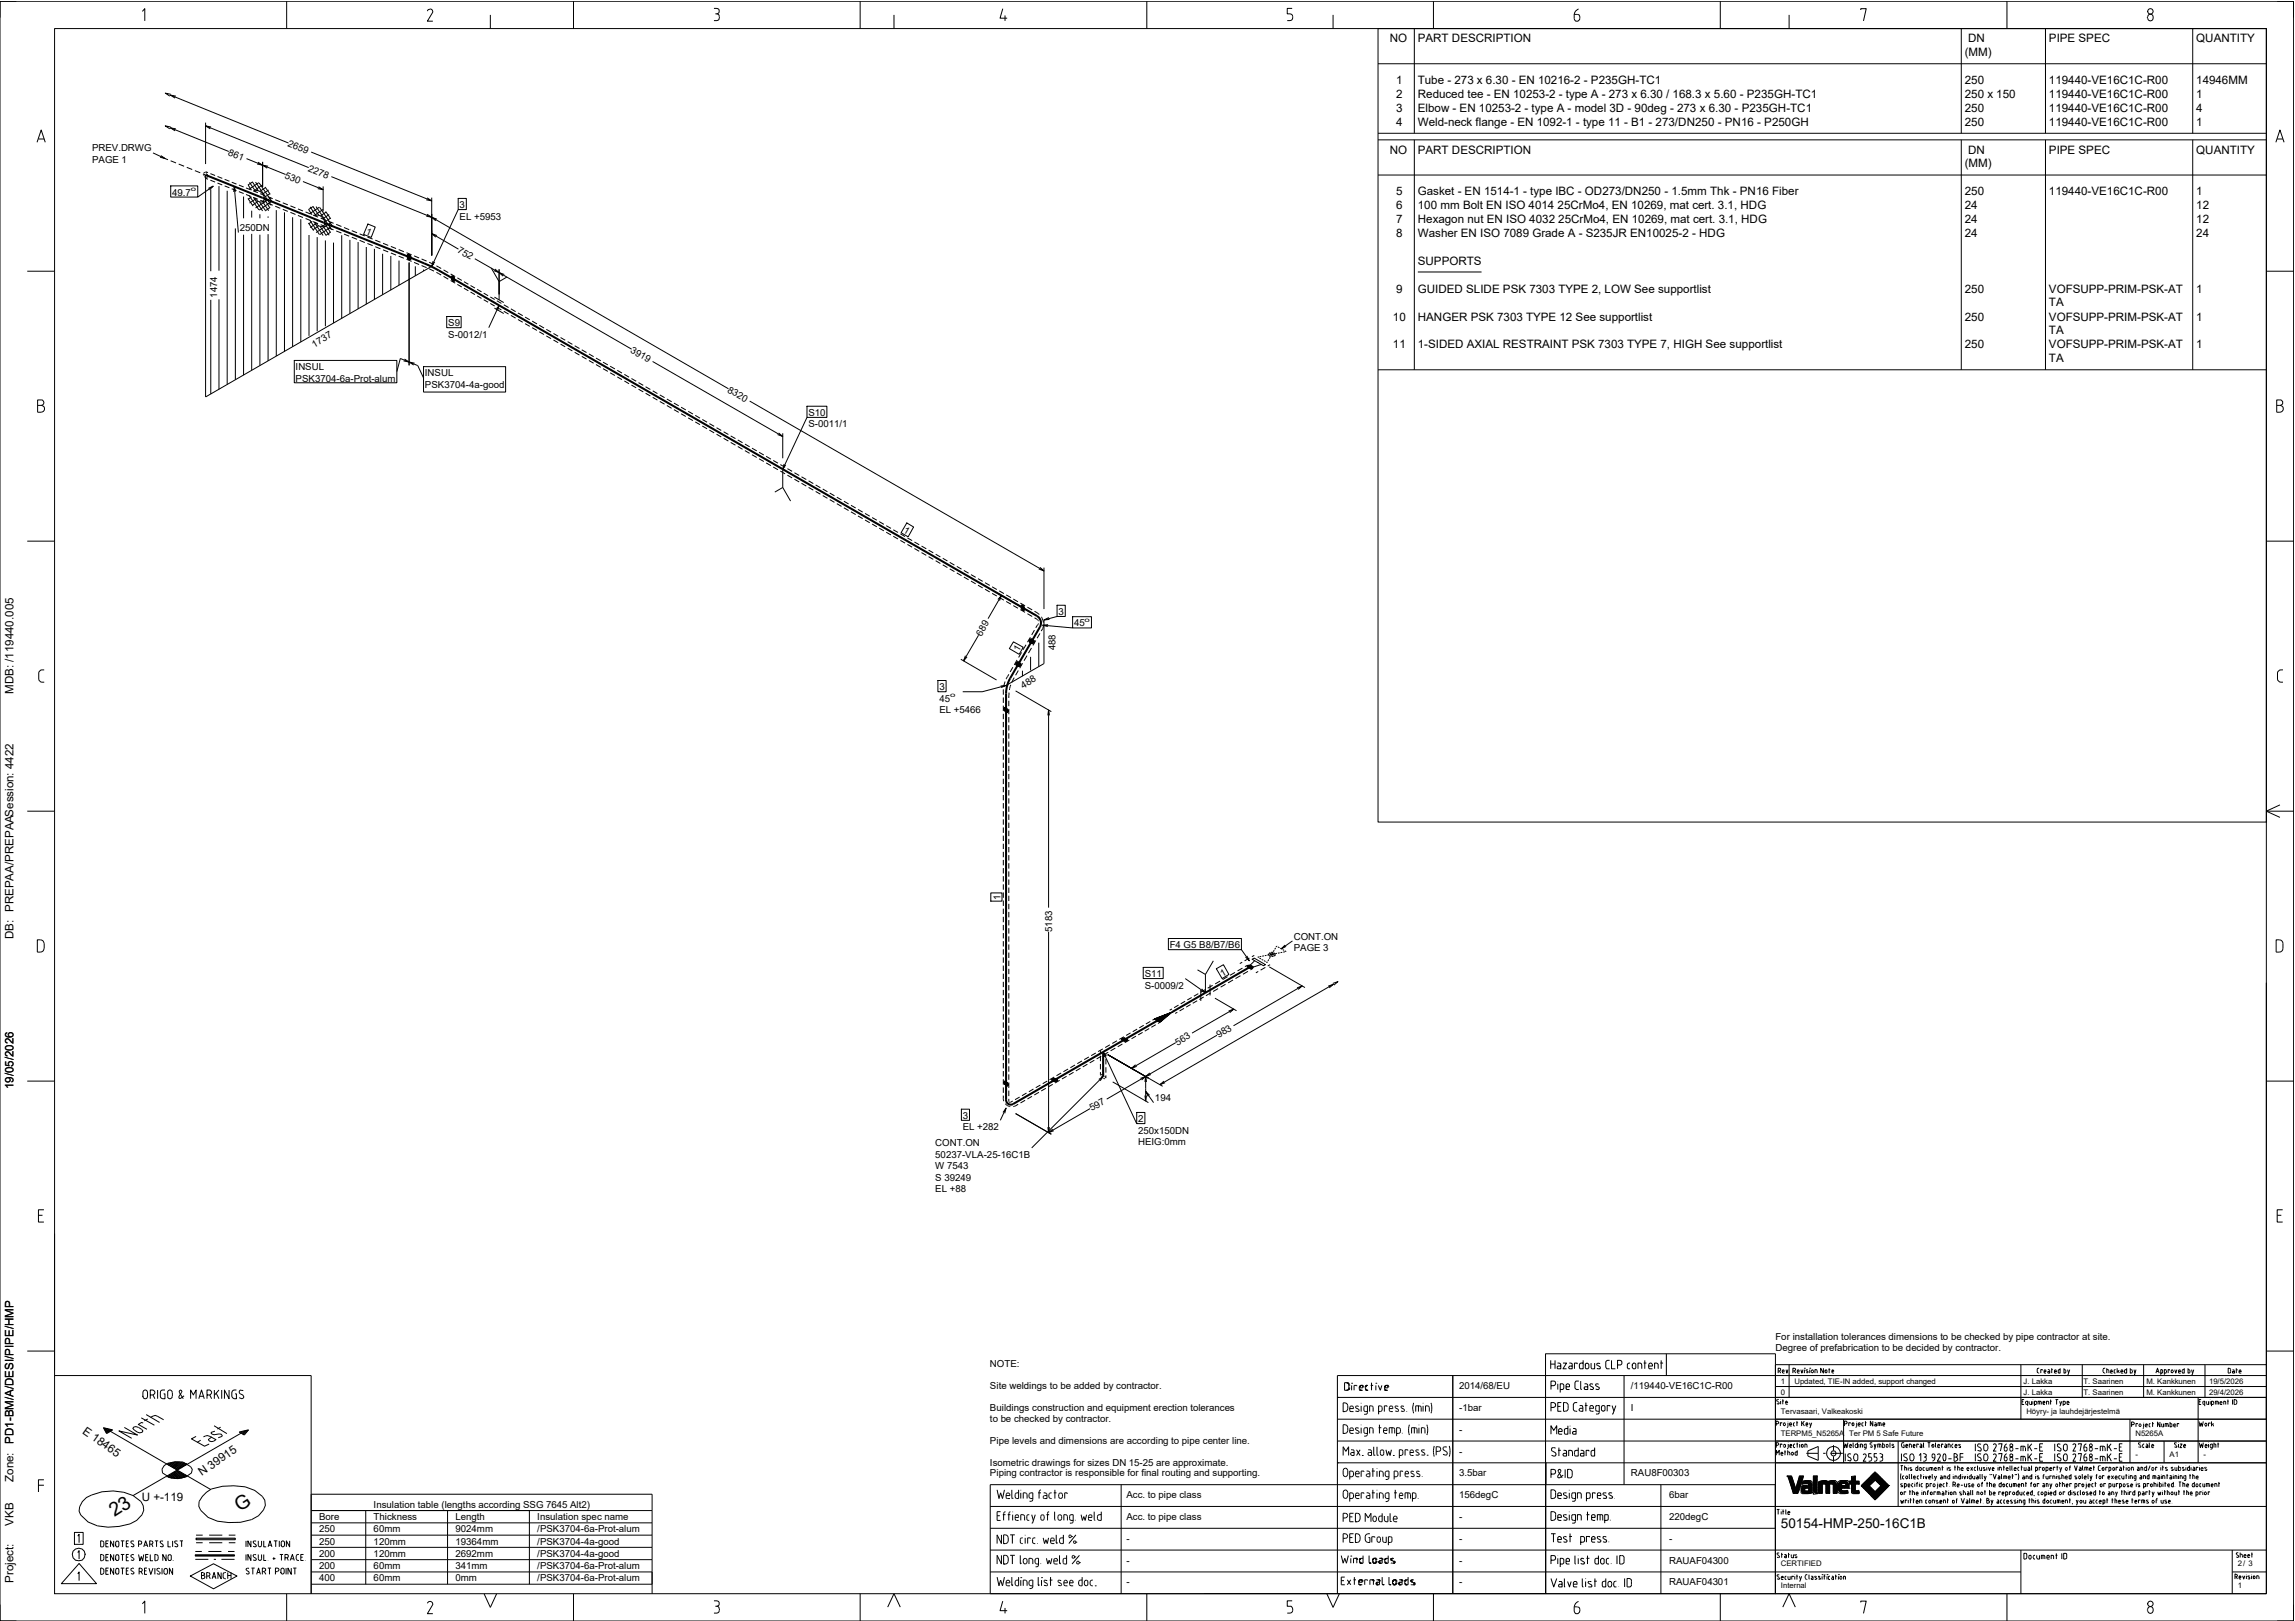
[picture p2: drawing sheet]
<svg xmlns="http://www.w3.org/2000/svg" width="841mm" height="594mm" viewBox="0 0 841 594" stroke-linecap="round" stroke-linejoin="round" font-family="sans-serif">
<defs><g id="words">
<g font-size="7.1">
<text x="42" y="556" transform="rotate(-33 42 556)">23</text>
<text x="87.9" y="554" transform="rotate(-33 87.9 554)">G</text>
</g>
<text font-size="5" x="652.6" y="560">50154-HMP-250-16C1B</text>
<g font-size="4.3">
<text x="5" y="254.2" transform="rotate(-90 5 254.2)">MDB: /119440.005</text>
<text x="5" y="344.2" transform="rotate(-90 5 344.2)">DB: PREPAA/PREPAASession: 4422</text>
<text x="5" y="399.1" transform="rotate(-90 5 399.1)">19/05/2026</text>
<text x="5" y="529" transform="rotate(-90 5 529)">PD1-BM/A/DESI/PIPE/HMP</text>
<text x="5" y="543" transform="rotate(-90 5 543)">Zone:</text>
<text x="5" y="559" transform="rotate(-90 5 559)">VKB</text>
<text x="5" y="580" transform="rotate(-90 5 580)">Project:</text>
</g>
<g font-size="4.2">
<text x="509.3" y="15.5">NO</text>
<text x="519.6" y="15.5">PART DESCRIPTION</text>
<text x="721.2" y="15.5">DN</text>
<text x="750.8" y="15.5">PIPE SPEC</text>
<text x="804.8" y="15.5">QUANTITY</text>
<text x="720" y="20.5">(MM)</text>
<text x="511.6" y="30.8">1</text>
<text x="511.6" y="35.9">2</text>
<text x="519.6" y="30.8">Tube - 273 x 6.30 - EN 10216-2 - P235GH-TC1</text>
<text x="519.6" y="35.9">Reduced tee - EN 10253-2 - type A - 273 x 6.30 / 168.3 x 5.60 - P235GH-TC1</text>
<text x="720" y="30.8">250</text>
<text x="720" y="35.9">250 x 150</text>
<text x="750.8" y="30.8">119440-VE16C1C-R00</text>
<text x="750.8" y="35.9">119440-VE16C1C-R00</text>
<text x="804.8" y="30.8">14946MM</text>
<text x="804.8" y="35.9">1</text>
<text x="511.6" y="41">3</text>
<text x="519.6" y="41">Elbow - EN 10253-2 - type A - model 3D - 90deg - 273 x 6.30 - P235GH-TC1</text>
<text x="720" y="41">250</text>
<text x="750.8" y="41">119440-VE16C1C-R00</text>
<text x="804.8" y="41">4</text>
<text x="511.6" y="46.1">4</text>
<text x="519.6" y="46.1">Weld-neck flange - EN 1092-1 - type 11 - B1 - 273/DN250 - PN16 - P250GH</text>
<text x="720" y="46.1">250</text>
<text x="750.8" y="46.1">119440-VE16C1C-R00</text>
<text x="804.8" y="46.1">1</text>
<text x="509.3" y="56.3">NO</text>
<text x="519.6" y="56.3">PART DESCRIPTION</text>
<text x="721.2" y="56.3">DN</text>
<text x="750.8" y="56.3">PIPE SPEC</text>
<text x="804.8" y="56.3">QUANTITY</text>
<text x="720" y="61.3">(MM)</text>
<text x="511.6" y="71.6">5</text>
<text x="519.6" y="71.6">Gasket - EN 1514-1 - type IBC - OD273/DN250 - 1.5mm Thk - PN16 Fiber</text>
<text x="720" y="71.6">250</text>
<text x="750.8" y="71.6">119440-VE16C1C-R00</text>
<text x="804.8" y="71.6">1</text>
<text x="511.6" y="76.7">6</text>
<text x="519.6" y="76.7">100 mm Bolt EN ISO 4014</text>
<text x="570.8" y="76.7">25CrMo4, EN 10269, mat cert. 3.1, HDG</text>
<text x="720" y="76.7">24</text>
<text x="804.8" y="76.7">12</text>
<text x="511.6" y="81.8">7</text>
<text x="519.6" y="81.8">Hexagon nut EN ISO 4032</text>
<text x="571" y="81.8">25CrMo4, EN 10269, mat cert. 3.1, HDG</text>
<text x="720" y="81.8">24</text>
<text x="804.8" y="81.8">12</text>
<text x="511.6" y="86.9">8</text>
<text x="519.6" y="86.9">Washer EN ISO 7089 Grade A - S235JR EN10025-2 - HDG</text>
<text x="720" y="86.9">24</text>
<text x="804.8" y="86.9">24</text>
<text x="519.6" y="97.1">SUPPORTS</text>
<text x="511.6" y="107.3">9</text>
<text x="519.6" y="107.3">GUIDED SLIDE PSK 7303 TYPE 2, LOW See supportlist</text>
<text x="720" y="107.3">250</text>
<text x="750.8" y="107.3">VOFSUPP-PRIM-PSK-AT</text>
<text x="804.8" y="107.3">1</text>
<text x="750.8" y="112.3">TA</text>
<text x="510.4" y="117.5">10</text>
<text x="519.6" y="117.5">HANGER PSK 7303 TYPE 12 See supportlist</text>
<text x="720" y="117.5">250</text>
<text x="750.8" y="117.5">VOFSUPP-PRIM-PSK-AT</text>
<text x="804.8" y="117.5">1</text>
<text x="750.8" y="122.5">TA</text>
<text x="510.4" y="127.7">11</text>
<text x="519.6" y="127.7">1-SIDED AXIAL RESTRAINT PSK 7303 TYPE 7, HIGH See supportlist</text>
<text x="720" y="127.7">250</text>
<text x="750.8" y="127.7">VOFSUPP-PRIM-PSK-AT</text>
<text x="804.8" y="127.7">1</text>
<text x="750.8" y="132.7">TA</text>
<text x="30" y="525" transform="rotate(35 30 525)">E 18465</text>
<text x="74" y="541" transform="rotate(-35 74 541)">N 39915</text>
<text x="52" y="550">U +-119</text>
</g>
<g font-size="3.5">
<text x="105.3" y="53.5" transform="rotate(22 105.3 53.5)">2659</text>
<text x="33.7" y="55.5">PREV.DRWG</text>
<text x="33.7" y="59.7">PAGE 1</text>
<text x="83.4" y="56.7" transform="rotate(22 83.4 56.7)">861</text>
<text x="104.1" y="65.1" transform="rotate(22 104.1 65.1)">530</text>
<text x="112.7" y="62.5" transform="rotate(22 112.7 62.5)">2278</text>
<text x="63.1" y="71.7">49.7</text>
<text x="168.4" y="76.3">3</text>
<text x="168.4" y="80.5">EL +5953</text>
<text x="87.8" y="84.7">250DN</text>
<text x="133.9" y="85.6" transform="rotate(22 133.9 85.6)">1</text>
<text x="167.4" y="92.3" transform="rotate(30 167.4 92.3)">752</text>
<text x="79.6" y="109.1" transform="rotate(-90 79.6 109.1)">1474</text>
<text x="164.2" y="119.5">S9</text>
<text x="164.2" y="123.7">S-0012/1</text>
<text x="115.1" y="127.3" transform="rotate(-30 115.1 127.3)">1737</text>
<text x="230.8" y="129" transform="rotate(30 230.8 129)">3919</text>
<text x="108.3" y="135.6">INSUL</text>
<text x="155.7" y="137.9">INSUL</text>
<text x="108.3" y="139.8">PSK3704-6a-Prot-alum</text>
<text x="155.7" y="142.1">PSK3704-4a-good</text>
<text x="266.4" y="143.5" transform="rotate(30 266.4 143.5)">8320</text>
<text x="296.2" y="152.4">S10</text>
<text x="296.2" y="156.6">S-0011/1</text>
<text x="330.9" y="195" transform="rotate(30 330.9 195)">1</text>
<text x="387.9" y="225.4">3</text>
<text x="359.7" y="233.3" transform="rotate(-60 359.7 233.3)">689</text>
<text x="393.6" y="229.6">45</text>
<text x="373.3" y="239.1" transform="rotate(-60 373.3 239.1)">1</text>
<text x="386.8" y="238.4" transform="rotate(-90 386.8 238.4)">488</text>
<text x="344.2" y="252.9">3</text>
<text x="344.2" y="257.1">45</text>
<text x="374.9" y="252.4" transform="rotate(-30 374.9 252.4)">488</text>
<text x="344.2" y="261.3">EL +5466</text>
<text x="366.7" y="329.7" transform="rotate(-90 366.7 329.7)">1</text>
<text x="385.5" y="341.5" transform="rotate(-90 385.5 341.5)">5183</text>
<text x="428.6" y="347.5">F4 G5 B8/B7/B6</text>
<text x="474.1" y="344.3">CONT.ON</text>
<text x="474.1" y="348.4">PAGE 3</text>
<text x="419.5" y="358.1">S11</text>
<text x="448" y="357.9" transform="rotate(-30 448 357.9)">1</text>
<text x="419.5" y="362.2">S-0009/2</text>
<text x="431.4" y="383.1" transform="rotate(-30 431.4 383.1)">563</text>
<text x="446.6" y="380.4" transform="rotate(-30 446.6 380.4)">983</text>
<text x="400.1" y="407.3" transform="rotate(-30 400.1 407.3)">597</text>
<text x="423.2" y="403.5">194</text>
<text x="352.8" y="410">3</text>
<text x="417" y="411.2">2</text>
<text x="352.8" y="414.2">EL +282</text>
<text x="417" y="415.4">250x150DN</text>
<text x="417" y="419.5">HEIG:0mm</text>
<text x="342.7" y="420.1">CONT.ON</text>
<text x="342.7" y="424.3">50237-VLA-25-16C1B</text>
<text x="342.7" y="428.4">W 7543</text>
<text x="342.7" y="432.6">S 39249</text>
<text x="342.7" y="436.8">EL +88</text>
<text x="650.6" y="491.1">For installation tolerances dimensions to be checked by pipe contractor at site.</text>
<text x="650.6" y="495.1">Degree of prefabrication to be decided by contractor.</text>
<text x="362.8" y="501">NOTE:</text>
<text x="362.8" y="509">Site weldings to be added by contractor.</text>
<text x="534.7" y="509">2014/68/EU</text>
<text x="597.6" y="509">/119440-VE16C1C-R00</text>
<text x="362.8" y="517">Buildings construction and equipment erection tolerances</text>
<text x="362.8" y="521">to be checked by contractor.</text>
<text x="534.7" y="517">-1bar</text>
<text x="597.6" y="517">I</text>
<text x="534.7" y="525">-</text>
<text x="362.8" y="529">Pipe levels and dimensions are according to pipe center line.</text>
<text x="534.7" y="533">-</text>
<text x="362.8" y="537">Isometric drawings for sizes DN 15-25 are approximate.</text>
<text x="362.8" y="541">Piping contractor is responsible for final routing and supporting.</text>
<text x="534.7" y="541">3.5bar</text>
<text x="597.6" y="541">RAU8F00303</text>
<text x="412.7" y="549">Acc. to pipe class</text>
<text x="534.7" y="549">156degC</text>
<text x="611.6" y="549">6bar</text>
<text x="116.9" y="557">Bore</text>
<text x="136.9" y="552.5">Insulation table (lengths according SSG 7645 Alt2)</text>
<text x="136.9" y="557">Thickness</text>
<text x="166.9" y="557">Length</text>
<text x="196.9" y="557">Insulation spec name</text>
<text x="412.7" y="557">Acc. to pipe class</text>
<text x="534.7" y="557">-</text>
<text x="611.6" y="557">220degC</text>
<text x="116.9" y="561.5">250</text>
<text x="136.9" y="561.5">60mm</text>
<text x="166.9" y="561.5">9024mm</text>
<text x="196.9" y="561.5">/PSK3704-6a-Prot-alum</text>
<text x="116.9" y="566">250</text>
<text x="136.9" y="566">120mm</text>
<text x="166.9" y="566">19364mm</text>
<text x="196.9" y="566">/PSK3704-4a-good</text>
<text x="412.7" y="565">-</text>
<text x="534.7" y="565">-</text>
<text x="611.6" y="565">-</text>
<text x="116.9" y="570.5">200</text>
<text x="116.9" y="575">200</text>
<text x="136.9" y="570.5">120mm</text>
<text x="136.9" y="575">60mm</text>
<text x="166.9" y="570.5">2692mm</text>
<text x="166.9" y="575">341mm</text>
<text x="196.9" y="570.5">/PSK3704-4a-good</text>
<text x="196.9" y="575">/PSK3704-6a-Prot-alum</text>
<text x="412.7" y="573">-</text>
<text x="534.7" y="573">-</text>
<text x="611.6" y="573">RAUAF04300</text>
<text x="116.9" y="579.5">400</text>
<text x="136.9" y="579.5">60mm</text>
<text x="166.9" y="579.5">0mm</text>
<text x="196.9" y="579.5">/PSK3704-6a-Prot-alum</text>
<text x="412.7" y="581">-</text>
<text x="534.7" y="581">-</text>
<text x="611.6" y="581">RAUAF04301</text>
</g>
<g font-size="2.8">
<text x="652.6" y="507.1">1</text>
<text x="657.6" y="507.1">Updated, TIE-IN added, support changed</text>
<text x="741.6" y="507.1">J. Lakka</text>
<text x="763.5" y="507.1">T. Saarinen</text>
<text x="786.5" y="507.1">M. Kankkunen</text>
<text x="809.5" y="507.1">19/5/2026</text>
<text x="652.6" y="511">0</text>
<text x="741.6" y="511">J. Lakka</text>
<text x="763.5" y="511">T. Saarinen</text>
<text x="786.5" y="511">M. Kankkunen</text>
<text x="809.5" y="511">29/4/2026</text>
<text x="652.6" y="518">Tervasaari, Valkeakoski</text>
<text x="742.6" y="518">Höyry- ja lauhdejärjestelmä</text>
<text x="652.6" y="526">TERPM5_N5265A</text>
<text x="677.6" y="526">Ter PM 5 Safe Future</text>
<text x="782.5" y="526">N5265A</text>
<text x="782.5" y="534">-</text>
<text x="795" y="534">A1</text>
<text x="807.5" y="534">-</text>
<text x="652.6" y="574">CERTIFIED</text>
<text x="820" y="574">2/ 3</text>
<text x="652.6" y="582">Internal</text>
<text x="820" y="582">1</text>
</g>
<g font-size="2.3">
<text x="70" y="70">o</text>
<text x="397.5" y="227.9">o</text>
<text x="348.1" y="255.4">o</text>
</g>
</g></defs>
<g fill="none" stroke="#000" stroke-width=".37">
<path d="M0 .5h840.5v593.5h-840.5zM6 .5h-6v6M20 10.5h810.5v573.5h-810.5zM52.2 4.2l.9-1v4.5M105 .5v10M157.6 3.4l-.8 .3-.2 .4M157.6 3.3a.96 .96 0 0 1 .8 1.5l-1.8 3h2M179.7 5.5v5M210.2 .5v10M261.6 3.1h1a1.03 1.03 0 0 1 .9 1.2 1.03 1.03 0 0 1-1.4 .8M262.6 5.1a.82 .82 0 0 1 .9 1M263.5 6.6a.82 .82 0 0 1-.9 1h-1"/>
<path d="M263.6 6.1v.5M315.2 .5v10M327.6 5.5v5M367.5 3.2l-1 3.5h2.6M368.3 5.7v2M420.2 .5v10M473.5 3.1h-1.8v2h1a1.26 1.26 0 0 1 1 1.2 1.26 1.26 0 0 1-1 1.3h-1M488.5 5.5v5M505 10.5h325.5v290.7h-325.5zM505 10.5h325.5M518.3 10.5v38.3M525.3 .5v10"/>
<path d="M576.9 5.3v1.5a1.08 1.08 0 0 0 1.3 .9 1.08 1.08 0 0 0 .7-1.4 .84 .84 0 0 0-.9-1M576.9 5.3h1M578.4 3.3a2.45 2.45 0 0 0-1.5 2.1M630.4 .5v10M655.6 5.5v5M681.9 3.7v-.5h2l-1 4.5M718.7 10.5v38.3M735.4 .5v10M749.6 10.5v38.3M786.9 6.2v.5M787 6.2a1.1 1.1 0 0 1 1.6-.9 1.1 1.1 0 0 1 .3 1.8 .99 .99 0 0 1-1.1 .5 .99 .99 0 0 1-.8-.9M803.5 10.5v38.3"/>
<path d="M834.5 .5h6v6M62.5 34.8l43.2 17.6M62.6 34.5l-2-.4 1.6 1.1M64.5 35.2l-2-.4 1.6 1.1M505 23.4h325.5M13.6 52.1l1.5-4.5 1.5 4.5M14.1 50.9h2.1M56.1 56l5.5 2.5M59 57l1.6 1.1-1.9-.5M62.5 46.8l21.3 8.7M62.5 58.9l2 .8M62.6 46.5l-2-.4 1.6 1.1"/>
<path d="M64.5 47.2l-2-.4 1.6 1.1M75.3 44.9v15.2M75.3 46.1l37.8 15.3M77.3 46.5l-2-.4 1.8 1.1M90.3 58.1l14.3 5.8M94.5 59.4l1.7 1.1-2-.4M96.2 59.3v9.2M114 55.7l44.2 17.9M505 48.8h325.5M505 51.2h325.5M518.3 51.2v84.3M718.7 51.2v84.3"/>
<path d="M749.6 51.2v84.3M803.5 51.2v84.3M834 52.1l1.5-4.5 1.5 4.5M834.5 50.9h2.1M62.6 68.1h9.9v4.1h-9.9zM65.5 60.1l2 .8M68.4 61.3l2 .8M71.4 62.5l2 .8M74.4 63.7l.9 .4v81.4l82.9-47.9 9.7-20.8M74.8 63.8v.6M74.9 64.7l.4 .4M75.1 63.2h-.3v.3"/>
<path d="M75.3 63.1l.5 .4M75.3 62.9l.9 .4M75.3 65.3l.9 .4M76 64.7v.3l-.4 .1M76 63.8v.6M76.3 69l1.8-.8-1.3 1.4M77.1 63.6l1.7 .7M77.1 66l1.7 .7M77.2 69.4v30M78.1 68.2l-5.6 4M79.7 64.7l1.8 .7M79.7 67.1l1.8 .7"/>
<path d="M80.2 68.2v31M82.3 65.7l1.8 .7M82.3 68.1l1.8 .7M83.2 69.9v71M84.9 66.8l1.8 .7M84.9 69.2l1.8 .7M85.8 68.3l1.6 16.9M86.4 70.2l-.6-1.9-.2 2M87.5 67.8l1.8 .7M87.5 70.2l1.8 .7M89.3 72v8M90.2 68.9l1.7 .7"/>
<path d="M90.2 71.3l1.7 .7M90.8 72.7l1.9 2.8M90.9 67.8l1.3 1.9M91.3 71.7l3.6 5.2M91.4 66.8l2.2 3.3M92.2 72.1l-1.3 .9M92.2 77.2v2.5M92.5 66.7l2.1 3.2M92.6 66.6l-1.8 1.2M92.8 69.9l1.7 .7M92.8 72.3l1.7 .7M93 72.4l3.2 4.9"/>
<path d="M93.3 70.1a2.63 2.63 0 0 1 3.4 3.2 1.89 1.89 0 0 1-1.8 .7 1.89 1.89 0 0 1-1.5-1.4M93.6 66.7l5.7 8.5M93.6 72.9l-2.2 1.5M94.5 73.8l-2 1.4M94.9 66.9l-3.6 2.4M95 67l4.5 6.7M95.1 74l2.1 3.1M95.2 78.5v1.5M95.4 71l1.8 .7M95.4 73.4l1.8 .7M96.2 73.9l2.2 3.3M96.2 67.7l-3.2 2.3"/>
<path d="M96.9 72.9l1.9 3.2M97.1 68.5l1.9 2.7M97.3 68.7l-2.1 1.4M98.1 74.5l1.8 .7M98.1 72.1l1.8 .7M98.2 60.9l-2-.4 1.7 1.1M98.2 79.3v.5M98.4 69.6l-2.2 1.5M98.8 71l-1.9 1.3M99 76l-1.9 1.3M99.3 72.4l-5.7 3.8M99.5 73.8l-4.5 3.2"/>
<path d="M100.9 73.2l1.8 .7M100.9 75.6l1.8 .7M101.2 77v53.5M103.6 74.3l1.9 .8M103.6 76.7l1.9 .8M104.2 77.8v51M106.4 75.4l1.9 .8M106.4 77.8l1.9 .8M107.2 79.6v47.5M109.2 76.6l1.8 .7M109.2 78.9l1.8 .8M111 66.5l7.4 3"/>
<path d="M112 77.7l1.8 .7M113.1 76.8l1.2 1.9M113.6 75.8l2.2 3.3M114.7 78.8l1.9 .8M114.7 75.7l2.1 3.2M114.8 75.6l-1.8 1.2M115.5 79.1a2.57 2.57 0 0 1 2.8 .8 2.57 2.57 0 0 1 .3 2.8 2.13 2.13 0 0 1-3-1.1M115.8 75.7l5.7 8.5M116.7 68.4l1.7 1.1-2-.4M117 75.9l-3.5 2.4M117.1 76l4.6 6.7M117.5 79.9l1.9 .8"/>
<path d="M118.4 68.3v9.2M118.4 76.7l-3.3 2.3M119.3 77.5l1.9 2.7M119.5 77.7l-2.1 1.4M120.6 78.6l-2.2 1.5M121 80l-2 1.3M121.4 64.7l36.8 14.9 108.7 62.9M156.5 78.5l1.7 1.1-2-.4M156.5 72.5l1.7 1.1-2-.4M158.2 72.4v21.2M167.9 72.7h3v4.1h-3zM505 64.1h325.5"/>
<path d="M10 99.4h10M86.3 83.7v55.5M89.3 86v51.5M92.2 85.7v50M95.2 86v48M98.2 85.8v46.5M110.2 80.3v45M112 80.1l1.8 .7M113 81.7l1.9 2.8M113.2 86.1v37M113.5 80.7l3.5 5.2M114.4 81.1l-1.3 .9"/>
<path d="M114.7 81.2l1.9 .8M115.1 81.4l3.3 4.9M115.8 81.9l-2.2 1.5M116.2 86.9v34.5M116.7 82.8l-2 1.4M117.3 83l2.1 3.1M117.5 82.3l1.9 .8M118.4 82.9l2.2 3.3M119 81.9l2 3.2M119.2 88.1v31.5M120.3 81.1l1.9 .7M120.3 83.5l1.9 .7"/>
<path d="M121.2 85l-1.9 1.3M121.5 81.4l-5.7 3.8M121.7 82.8l-4.6 3.2M122.2 88.9v29.5M123.2 82.2l1.9 .8M123.2 84.6l1.9 .8M125.2 86.2v30.5M126.1 85.8l1.9 .7M126.1 83.4l1.9 .8M128.2 87.9v27M128.9 84.5l1.9 .8M128.9 86.9l1.9 .8"/>
<path d="M131.2 88.7v24.5M131.8 85.7l1.9 .8M131.8 88.1l1.9 .8M134.2 90.5v21M134.6 86.9l2 .7M134.6 89.2l2 .8M134.8 82.1l2.7 1.1-1.5 3.8-2.8-1.1zM137.2 91.2v18.5M137.5 88l1.9 .8M137.5 90.4l1.9 .8M140.2 93v15M140.4 89.2l1.9 .7"/>
<path d="M140.4 91.6l1.9 .7M143.2 93.8v12.5M143.2 90.3l1.9 .8M143.2 92.7l1.9 .8M146.1 91.5l1.9 .7M146.1 93.9l1.9 .7M146.2 95.5v9M149 92.6l1.8 .8M149 95l1.8 .8M149.3 93.3l.6-.1 .6 .6v1.3l-.6 .1-.6-.6zM149.9 96.2v37.7M151.7 93.8l1.9 .7"/>
<path d="M151.7 96.2l1.9 .7M152.2 97.6v3.5M154.5 94.9l1.8 .8M154.5 97.3l1.8 .8M155.2 98.8v.5M157.3 96.1l1.8 .9M157.3 98.5l1.8 .9M158.2 85.6l9.8 5.7M158.7 95.7l-.5 1.9 1.1-1.6M159.9 97.4l1.8 1M159.9 99.8l1.8 1M160.1 86.3l-1.9-.7 1.5 1.3"/>
<path d="M160.1 80.3l-1.9-.7 1.5 1.3M162.5 98.9l1.8 1M174 94.8l57.5 33.2M180 98.2l2.9 5 2.9-1.7M181.4 98.6l1.5 1.3-1.9-.7M182.9 98.7v11.2M519.6 99.7h23.3M830.5 99.4h10M77.2 109.9v34.5M80.2 109.7v33M162.5 101.3l1.8 1M163.7 116h5.3v4.1h-5.3z"/>
<path d="M165.1 100.4l1.7 1M165.1 102.8l1.7 1M165.5 101.2l.5-.1 .5 .7v1.2l-.5 .1-.5-.7zM167.6 104.2l1.6 1M167.6 101.8l1.6 1M170 103.2l1.6 1M170 105.6l1.6 .9M172.4 107l1.6 1M172.4 104.6l1.6 1M174.8 108.4l1.7 1M174.8 106l1.7 1M177.3 107.4l1.6 1"/>
<path d="M177.3 109.8l1.6 .9M179.7 111.2l1.6 .9M179.7 108.8l1.6 .9M181.2 108.9l3.4 2M181.2 112.9l3.4 2M181.8 113.5l1.1-1.6-.5 1.9M182.1 110.2l1.6 1M182.1 112.6l1.6 1M182.9 111.9l-3.8 8.2M184.6 111.7l1.8 1M184.6 114.1l1.8 1M184.8 100.6l-1.9-.7 1.5 1.3"/>
<path d="M187.2 113.2l1.8 1M187.2 115.6l1.8 1M189.8 114.7l1.7 1M189.8 117.1l1.7 1M192.4 116.2l1.7 1M192.4 118.6l1.7 1M195 117.7l1.8 1M197.6 119.2l1.8 1M107.8 132.1h37.6v8.2h-37.6zM145.4 136.2l1.3-4.8 6.4 2.6 2.1 4.5M148.2 131.6l1.7 1.1-2-.4M151.9 133.1l-2-.4 1.7 1.1"/>
<path d="M155.2 134.4h30.1v9.3h-30.1zM195 120.1l1.8 1M197.6 121.6l1.8 1M200.2 120.7l1.7 1M200.2 123.1l1.7 1M202.8 122.2l1.7 1M202.8 124.6l1.7 1M205.4 123.7l1.7 1M205.4 126.1l1.7 1M208 125.2l1.7 1M208 127.6l1.7 1M210.6 126.7l1.7 1"/>
<path d="M210.6 129.1l1.7 1M213.2 128.2l1.7 1M213.2 130.6l1.7 1M215.8 129.7l1.7 1M215.8 132.1l1.7 1M218.4 131.2l1.7 1M218.4 133.6l1.7 1M221 132.7l1.7 1M221 135.1l1.7 1M223.6 134.2l1.7 1M223.6 136.6l1.7 1M226.2 135.7l1.7 1"/>
<path d="M226.2 138.1l1.7 1M228.8 137.2l1.7 1M228.8 139.6l1.7 1M231.4 138.7l1.7 1M239.1 132.5l47.7 27.4M505 135.5h325.5M13.8 146.6h1.3a1 1 0 0 1 1 1 1 1 0 0 1-1 .9 1.25 1.25 0 0 1 1.2 1.3 1.25 1.25 0 0 1-1.2 1.3h-1.3zM13.8 148.5h1.3M231.4 141.1l1.7 1M234 140.2l1.7 1M234 142.6l1.7 1M236.6 141.7l1.7 1"/>
<path d="M236.6 144.1l1.7 1M239.2 145.6l1.7 1M239.2 143.2l1.7 1M241.8 144.7l1.7 1M241.8 147.1l1.7 1M244.4 146.2l1.7 1M244.4 148.6l1.7 1M247 147.7l1.7 1M247 150.1l1.7 1M249.6 149.2l1.7 1M249.6 151.6l1.7 1M252.2 150.7l1.7 1"/>
<path d="M252.2 153.1l1.7 1M254.8 152.2l1.7 1M254.8 154.6l1.7 1M257.4 153.7l1.7 1M257.4 156.1l1.7 1M260 155.2l1.7 1M260 157.6l1.7 1M262.6 156.7l1.7 1M262.6 159.1l1.7 1M265.2 158.2l1.7 1M267.8 159.7l1.7 1M274.7 147l107.9 62.2"/>
<path d="M285.3 158.7l1.5 1.2-1.9-.7M286.8 158.8v9.1M295.7 148.9h7.3v4.1h-7.3zM295.7 153l-8.9 18.9v6.7l2.9 5M834.3 146.6h1.2a1 1 0 0 1 1 1 1 1 0 0 1-1 .9 1.25 1.25 0 0 1 1.2 1.3 1.25 1.25 0 0 1-1.2 1.3h-1.2zM834.3 148.5h1.2M265.2 160.6l1.7 1M267.8 162.1l1.7 1M270.4 161.2l1.7 1M270.4 163.6l1.7 1M273 162.7l1.7 1M273 165.1l1.7 1"/>
<path d="M275.6 164.2l1.7 1M275.6 166.6l1.7 1M278.2 165.7l1.7 1M278.2 168.1l1.7 1M280.8 167.2l1.7 1M280.8 169.6l1.7 1M283.3 168.7l1.8 1M283.3 171.1l1.8 1M286 170.2l1.7 1M286 172.6l1.7 1M286.8 178.6l-2.9 1.7M287.3 170l-.5 1.9 1.1-1.6"/>
<path d="M288.6 171.7l1.7 1M288.6 174.1l1.7 1M291.1 173.2l1.8 1M291.1 175.6l1.8 1M293.7 174.7l1.8 1M293.7 177.1l1.8 1M296.3 176.2l1.7 1M296.3 178.6l1.7 1M298.9 177.7l1.7 1M301.5 179.2l1.7 1M10 198.3h10M298.9 180.1l1.7 1"/>
<path d="M301.5 181.6l1.7 1M304.1 180.7l1.7 1M304.1 183.1l1.7 1M306.7 182.2l1.7 1M306.7 184.6l1.7 1M309.2 183.7l1.8 1M309.2 186.1l1.8 1M311.8 185.2l1.8 1M311.8 187.6l1.8 1M314.4 186.7l1.7 1M314.4 189.1l1.7 .9M317 188.1l1.7 1"/>
<path d="M317 190.6l1.7 1M319.6 189.7l1.7 .9M319.6 192l1.7 1M322.2 191.1l1.7 1M322.2 193.5l1.7 1M324.8 192.6l1.7 1M324.8 195l1.7 1M327.3 194.1l1.8 1M327.3 196.5l1.8 1M329.9 195.6l1.8 1M329.9 198l1.8 1M332.3 191.6l2.5 1.5-2 3.6-2.6-1.5z"/>
<path d="M332.5 197.1l1.7 1M332.5 199.5l1.7 1M335.1 198.6l1.7 1M830.5 198.3h10M335.1 201l1.7 1M337.7 200.1l1.7 1M337.7 202.5l1.7 1M340.3 201.6l1.7 1M340.3 204l1.7 1M342.9 203.1l1.7 1M342.9 205.5l1.7 1M345.5 204.6l1.7 1"/>
<path d="M345.5 207l1.7 1M348 206.1l1.8 1M348 208.5l1.8 1M350.6 207.6l1.7 1M350.6 209.9l1.7 1.1M353.2 209l1.7 1M353.2 211.5l1.7 .9M355.8 210.6l1.7 1M355.8 212.9l1.7 1M358.4 212l1.7 1M358.4 214.4l1.7 1M361 213.5l1.7 1"/>
<path d="M361 215.9l1.7 1M363.6 215l1.7 1M363.6 217.4l1.7 1M365.7 219.7l1.3-1.5-.7 1.9M366 217.6l13.1 7.6M366.2 216.5l1.7 1M366.2 218.9l1.7 1M367 218.2l-4.9 8.5M368.7 218l1.8 1M371.3 219.5l1.7 1M381.1 207.9l1.5 1.3-1.9-.7M382.6 208v15.2"/>
<path d="M358.6 232.8l-5.5 9.4M368.7 220.4l1.8 1M371.3 221.9l1.7 1M371.4 235.2l3.6 2-1.5 2.6-3.6-2.1zM373.9 221l1.7 1M373.9 223.4l1.7 1M374.3 221.8l.5-.1 .5 .7v1.2l-.5 .1-.5-.7zM374.3 239.1l-1 1.8M376 236.3l-1.1 1.8M376.5 222.5l1.7 1M376.5 224.9l1.7 1M377.2 234.5l.7-.4 1.1 .7v.7l-.7 .4-1.1-.7z"/>
<path d="M377.6 233.5l-1.1 1.8M378 237.4l-1.1 1.9M379.1 230.9l-1 1.8M379.1 224l1.8 1.2M379.1 226.4l1.5 1.2M379.6 234.7l-1.1 1.8M380.1 229.2l-.5 .8M380.6 227.6h.1M380.6 228.5l-.6 .7M380.6 228.5h.1M380.7 235.5v8.8M381.1 232.1l-1 1.8"/>
<path d="M381.6 226l.8 2.2M382.1 229.1l11 1M382.4 229.3l-.8 1.9M384.1 228.9l-2 .2 1.9 .5M384.4 226.3l-1.8 .9 2-.2M387.4 221.8h3v4.1h-3zM387.4 225.9l-4.8 1.3v16l-13.9 8-8.7 2.3h-7.2M393.1 226h6.9v4.1h-6.9zM16.2 245.5a1.56 1.56 0 0 0-1.9 .7v3.1a1.56 1.56 0 0 0 1.9 .7M343.7 249.4h3v4.1h-3zM352.1 241.6l13.1 7.6M353.8 240.3l-.7 1.9 1.3-1.5"/>
<path d="M366.7 251.4l2-.2-1.8 .8M367.7 255.6v2M367.7 258.6v2M367.7 252.6v2M367.8 259.7l.4-.4 1 .6 .4 .8-.4 .4-1-.6zM368.3 249.7l-.5 1.9M369.1 248l-.4 .8M369.7 254.8v1M369.7 256.8v2M369.7 259.8v1.9M369.7 247.1l-.5 .9M369.8 253.8l-.1 1"/>
<path d="M370.4 250.9l-.5 1.9M371.2 244.5l-1 1.7M371.2 249.2l-.4 .9M371.7 248.3l-.5 .9M372.2 253.2l13.1 7.6M372.3 242.9l.7-.4 1.1 .7v.7l-.7 .4-1.1-.7zM372.7 241.8l-1 1.9M373.2 245.7l-1 1.7M374.7 245.8v2M374.7 243l-1 1.9M376.3 240.3l-1 1.8M377.7 240.7v5"/>
<path d="M836.6 245.5a1.5 1.5 0 0 0-2 1.1l.1 2.7a1.6 1.6 0 0 0 1.9 .7M367.7 261.6v1.9M367.7 264.5v2M367.7 267.5v2M367.7 270.5v2M367.7 273.5v1.9M367.7 276.4v2M367.7 279.4v2M369.7 262.8v1.9M369.7 265.7v2M369.7 268.7v2M369.7 271.7v2"/>
<path d="M369.7 274.7v1.9M369.7 277.6v2M384 262.2l.3-2 .3 2M384.3 260.2v72.4M10 297.2h10M367.7 282.4v2M367.7 285.4v1.9M367.7 288.3v2M367.7 291.3v2M367.7 294.3v2M367.7 297.2v2M369.7 280.6v2"/>
<path d="M369.7 283.6v2M369.7 286.6v1.9M369.7 289.5v2M369.7 292.5v2M369.7 295.5v2M369.7 298.4v2M830.5 297.2h10M830.5 297.2l5 2.3M835.5 294.9l-5 2.3M367.7 300.2v2M367.7 303.2v2M367.7 306.2v2"/>
<path d="M367.7 309.2v1.9M367.7 312.1v2M367.7 315.1v2M367.7 318.1v2M369.7 301.4v2M369.7 304.4v2M369.7 307.4v2M369.7 310.4v1.9M369.7 313.3v2M369.7 316.3v2M369.7 319.3v2M363.1 327.2h4.1v3h-4.1z"/>
<path d="M367.7 321.1v2M367.7 324.1v1.9M367.7 327v2M367.7 330v2M367.7 333v2M367.7 335.9v2M367.7 338.9v2M369.7 322.3v2M369.7 325.2v2M369.7 328.2v2M369.7 331.2v2M369.7 334.2v2"/>
<path d="M369.7 337.2v1.9M13.7 344.4h1.1a1.4 1.4 0 0 1 1.4 1.3v1.8a1.4 1.4 0 0 1-1.4 1.4h-1.1zM367.7 341.9v2M367.7 344.9v1.9M367.7 347.8v2M367.7 350.8v2M367.7 353.8v2M367.7 356.8v2M367.7 359.8v1.9M369.7 340.1v2M369.7 343.1v2M369.7 346.1v1.9"/>
<path d="M369.7 349v2M369.7 352v2M369.7 355v2M369.7 358v2M384.3 341.5v73.5l15.2-8.8M418.9 354.5h7.3v4.1h-7.3zM428.1 343.9h26.8v4.1h-26.8zM441.7 357.1v6.7l-7.4-5.2M444.6 352.1l-2.9 5-2.9-1.7M445.7 355l2.6-1.5 2 3.6-2.5 1.5zM447.1 359.5l-1.8 1.1M449.8 357.9l-1.8 1.1"/>
<path d="M451.8 359.1l-1.8 1.1M452.6 356.3l-1.9 1.1M454.6 357.5l-1.9 1.1M454.9 348l2.9 4.1M455.2 352.6l-.9 .5M455.3 354.8l-1.8 1M456.9 350.3l.9 1.8-1.4-1.4M457.1 353.7l-.9 .5M457.2 353.8l.9-.1 1.1 .6-.2 .5-.9 .1-1.1-.6zM457.3 356l-1.8 1M457.8 351.1l-1.7 1M458.8 351.5l.8-.4 4.1 2.4-.7 .4z"/>
<path d="M459.1 354.9l-.9 .5M459.6 350.1l-.9 .5M459.8 352l-2.1 2.1 .9 .5 3.6-1.2M461.1 356l-.9 .5M461.2 350.6l-.3 .1 .3 .2M461.5 351l.6 .4M462.2 350.5l-.7 .1M462.3 351.5l.6 .4M463.2 350.3l-.7 .1M463.2 352l.6 .3M463.7 354.5l-1.7 1M464.1 350.1l-.6 .1"/>
<path d="M464.5 352.4l-.2 .3-.3-.2M464.7 349.7l.2 .3M464.7 349.7h.3M464.9 349.5l-.2 .2M465 351.6l-.4 .5M465 349.5l.4 .1M465.1 349.9l-.7 .1M465.1 354.3l13.1 7.6M465.2 349.2l-.1 .1M465.2 349.2l.5 .3M465.3 349.7h.6M465.4 353.5l-.9 .5"/>
<path d="M465.5 350.7l-.4 .6M465.5 349.1l-.3 .1M465.7 349.1l.2 .2M465.8 349.7l.8 .1M466 349.9l-.4 .6-.5-.2 .2-.2M466 349.6l.6 .4M466 349.5l.3 .5M466 349.7l-.6 .1M466 350.5h.1M466.1 348.9l.3 .1-.3 .6M466.1 348.9l-.3 .1M466.1 348.9v.3"/>
<path d="M466.1 349.4v.6M466.1 350.2v.3M466.2 349.7h.6M466.3 349.6l-.6 .3M466.5 350.2l.1 .2M466.7 350.4l-.6 .1M466.8 349.1l.1 .1M466.8 350.1l.3 .2M466.9 349.2l.4 .4M466.9 349.2l-.3 .2M466.9 348.2l-.3 .5M466.9 349.9l.4 .1"/>
<path d="M467 349.5l-.6 .1M467.1 350.3h-.1M467.1 349.7h.3M467.3 349.8l-.2 .5M467.4 347.3l-.3 .6M468 349.3l-.7 .2M468 346.8l-.2-.1-.2 .4M468.3 347l.6 .3M468.9 349.1l-.6 .2M469.1 347.5l.6 .3M469.9 349l-.7 .1M470 347.9l.6 .4"/>
<path d="M470.9 348.8l-.7 .1M470.9 348.4l.3 .3M470.9 346.3l-1.4 1.4 1.8-.9M473.6 344.8l-4.1 2.9M834.1 344.4h1.1a1.36 1.36 0 0 1 1.4 1.3v1.8a1.36 1.36 0 0 1-1.4 1.4h-1.1zM367.7 362.7v2M367.7 365.7v2M367.7 368.7v2M367.7 371.7v2M367.7 374.6v2M367.7 377.6v2M369.7 361v1.9"/>
<path d="M369.7 363.9v2M369.7 366.9v2M369.7 369.9v2M369.7 372.9v2M369.7 375.8v2M369.7 378.8v2M411.8 379.9l-1.6 1M414.3 378.5l-1.6 .9M416.3 379.7l-1.7 .9M416.7 377.1l-1.6 1M418.7 378.3l-1.6 .9M419.1 375.7l-1.6 .9"/>
<path d="M421.1 376.9l-1.6 .9M421.5 374.3l-1.6 .9M423.1 373.4l-.8 .4M423.5 375.5l-1.6 .9M425.1 374.6l-.8 .4M429.5 369.7l-.9 .5M429.6 370.8l-5.4 3.2 1.7-1-1.9 .9 .4 .2 2.1-1.5-2.7 1.2 .7 .4 2.4-1.8-3.2 1.4 .9 .5 2.9-2.3-4 1.7 1.2 .7 3.3-2.6-4.5 1.8 1.4 .8 3.6-3-5.2 2.1 1.7 1 4.1-3.4-6 2.3 2 1.2 4.5-3.8-6.6 2.6 1.1 .6M431.4 370.9l-.8 .5M431.9 368.3l-1.6 1M433.9 369.5l-1.6 1M434.3 366.9l-1.6 .9M436.3 368.1l-1.6 .9"/>
<path d="M436.7 365.5l-1.6 .9M438.7 366.7l-1.6 .9M439.1 364.1l-1.6 1M440 362.8v4M440.3 362.4l1.4 1.4-1.8-.8M441.1 365.3l-1.6 1M441.7 362.7l-1.8 1M443.4 360.8v4M443.6 363.9l-1.7 1M444.4 361.1l-1.9 1M445.2 365.8l7.9 4.6M445.9 379.4l-40.3 23.4"/>
<path d="M446.4 362.3l-1.8 1M449.1 360.7l-1.8 1M450.2 370.5l1.9-.7-1.5 1.3M452.1 369.8l-15.3 8.8M475.3 362l1.9-.7-1.5 1.3M477.2 361.3l-25.2 14.6M486.7 361.4l1.9-.7-1.5 1.3M488.4 360.4l1.9-.7-1.5 1.3M488.6 360.7l-63.6 36.8M830.5 360.2v139.9M10 396.2h10M367.7 380.6v2"/>
<path d="M367.7 383.6v1.9M367.7 386.5v2M367.7 389.5v2M367.7 392.5v2M367.7 395.5v2M367.7 398.5v2M367.8 396.5l.4-.3 1 .6 .4 .7-.4 .5-1-.6zM369.7 381.8v2M369.7 384.8v2M369.7 387.7v2M369.7 390.7v2M369.7 393.7v2"/>
<path d="M369.7 396.7v1.9M369.7 399.6v2.1M378.7 399.1l-1.7 1M381.3 397.6l-1.7 1M383.3 398.8l-1.7 1M383.8 396.1l-1.7 1M385.6 395.3l.9-.1 1.1 .6-.2 .5-.9 .1-1.1-.6zM385.8 397.3l-1.7 1M386.3 394.7l-1.7 1M388.3 395.9l-1.7 1M388.8 393.2l-1.6 1M390.9 394.4l-1.7 1"/>
<path d="M391.4 391.7l-1.7 1M393.4 392.9l-1.7 1M393.9 390.3l-1.7 1M395.9 391.5l-1.7 .9M396.5 388.8l-1.7 1M398.5 390l-1.7 1M399 387.3l-1.7 1M401 388.5l-1.7 1M401.6 385.9l-1.7 .9M402.7 395.6l1.6-1.1-1.2 1.6M403.2 384.9l-.8 .4M403.2 384.9v1"/>
<path d="M403.2 386.9v2M403.2 389.9v2M403.2 392.9v1M403.6 387l-1.7 1M403.6 394.5l.4 .4M403.7 393.6l-.2 .5M404 393.7l.6 .4M404.1 384.4l-.9 .5M404.3 385.5l12.2 26.2M404.3 394.5l-26.2 26.1M404.4 395.1l.5 .1M404.8 394.3l.3 .6"/>
<path d="M405.3 386.1l-.9 .4M405.3 386.1v1M405.3 388.1v2M405.3 391.1v2M405.3 394.1v1M405.4 387.1l-1.1-1.6 .5 1.9M405.9 386.5l20.1 11.6M406.1 385.6l-.8 .5M406.7 382.9l-1.7 1M407.7 396.4l13.1 7.6M408.7 384.1l-1.7 1M409.3 381.4l-1.7 1"/>
<path d="M411.2 380.5l.9-.1 1.1 .6-.2 .5-.9 .1-1.1-.6zM411.3 382.6l-1.7 1M413.9 381.1l-1.7 1M416.1 390.2l-1.5 1.3 1.9-.7M417.9 395.2l1.9-.7-1.5 1.3M419.6 396.4l.2-1.9 .3 1.9M419.8 394.5v9M419.8 400l2.9 4M421.3 393.2l-1.5 1.3 1.9-.7M426.5 396.2l-1.5 1.3 1.9-.7M430.8 382.1l-16.2 9.4M830.5 396.2h10"/>
<path d="M352.3 406.4h3v4.1h-3zM367.6 407.7l1.1-1.7-.5 2M367.7 401.5l.1 2M368.4 404.5l.8 .6 1 .4M368.7 406l-2.1 4.5M369.7 402.7v1M369.7 403.7l.1 .1M369.8 403.8v.1M369.8 403.9h.1M369.9 403.9v.1M369.9 404h.1M370 404h.2"/>
<path d="M370.2 404h.1M370.2 403.9v.1M371.1 403.5l-.8 .4M372.2 408.1l13.1 7.5M372.3 405.1l-1 .4M373.1 404.7l-.8 .4M373.7 402l-1.7 1M375.7 403.2l-1.7 1M376.2 400.5l-1.7 1M378.2 401.7l-1.7 1M380.7 400.3l-1.7 1M384 413l.3 2 .3-2"/>
<path d="M385.8 413.7l-1.5 1.3 1.9-.6M416.5 407.7h3.1v4h-3.1zM419.6 401.5l.2 2 .3-2M421.2 401.4l-1.4-1.4 .9 1.7M14.1 445.3h1.5M16.1 443.3h-2v4.5h2M20 452.1v50M834.5 445.3h1.5M836.5 443.3h-2v4.5h2M10 495.1h10M568.3 498.5v3.1M568.3 499.9h1.5"/>
<path d="M569.8 498.5v3.1M570.7 499.5l.9 .1 .4 .4v1.6h-.8a.5 .5 0 0 1-.6-.5 .5 .5 0 0 1 .6-.5h.8M572.7 499.5h1.4l-1.4 2.1h1.4M575.1 499.5l.9 .1 .1 .3v1.7h-.9a.51 .51 0 0 1-.3-.6 .51 .51 0 0 1 .4-.4h.8M578 499.9v-.4h-1v2.1M580.1 498.5v3.1h-1.1l-.2-.6 .1-1.3 1.2-.2M580.9 499.9l.1-.1a.71 .71 0 0 1 .8-.2 .71 .71 0 0 1 .4 .6v.9l-.4 .5a.63 .63 0 0 1-.6-.1 .63 .63 0 0 1-.3-.6zM583 499.5v1.7l.4 .4h1v-2.1M586.4 499.7a.67 .67 0 0 0-.8-.2 .67 .67 0 0 0-.5 .7l1.3 .7a.55 .55 0 0 1-.1 .7 .55 .55 0 0 1-.8 0l-.4-.1M589.8 498.5h-.8l-.6 .6 .1 2.1 .3 .4h1M590.5 498.5v3.1h1.4M597.3 499.5l-.7 .1-.3 .4v1.2l.3 .4h.7"/>
<path d="M598.3 499.8a.6 .6 0 0 1 .8-.3 .6 .6 0 0 1 .3 .7v.7a.66 .66 0 0 1-.6 .7 .66 .66 0 0 1-.7-.7zM602.3 499.5h1M602.7 498.5v3.1M608.4 499.5h1M608.7 498.5v3.1M610.6 496.1v8M830.5 495.1h10M20 504.1h94v79.9M51.8 519.6l4.8 2.6M52.7 509.6a.83 .83 0 0 1 .9-.2 .83 .83 0 0 1 .5 .9v1.4a.85 .85 0 0 1-.9 .9 .85 .85 0 0 1-.8-.9v-1.4zM53.6 518.4l4.9 2.9M54.2 520l-1.3 .7"/>
<path d="M55.1 511.2h.8a.91 .91 0 0 0 .9-.9 .91 .91 0 0 0-.9-.9h-.8v3.2M55.2 519.4l1.7-.7 3.1 1.6M56.1 511.2l.7 1.4M57.8 509.4v3.2M60.5 509.4l-1.3 .1a2.39 2.39 0 0 0 0 2.9l1.3 .2v-1.8h-.5M63.1 510.3a.82 .82 0 0 0-.8-1 .82 .82 0 0 0-.8 1v1.4a.82 .82 0 0 0 .8 .9 .82 .82 0 0 0 .8-.9M63.2 510.3v1.4M65.7 510.2l1.5 2.4M65.8 510.2l-.1-.3 .5-.5 .5 .5-1.1 1.9 .1 .6h.6l1.2-.9M69.8 512.6v-3.2l1 1.8 1-1.8v3.2M72.9 512.6l1-3.2 1 3.2M73.2 511.7h1.3"/>
<path d="M75.9 511.2l1.2-.1a.91 .91 0 0 0 .5-1 .91 .91 0 0 0-.8-.7h-.9v3.2M76.9 511.2l.6 1.4M78.6 509.4v3.2M79.2 510.6l1 2M80.2 509.4l-1.6 1.9M81.2 509.4v3.2M83.9 509.4v3.2l-1.7-3.2v3.2M86.6 509.4l-1.1 .1-.6 .8 .2 1.8 .7 .5h.8v-1.8h-.5M88.4 509.4a.75 .75 0 0 0-.7 .5 .75 .75 0 0 0 .3 .9l.9 .4 .5 .7-.1 .3a1.01 1.01 0 0 1-1.7 0M88.4 509.5l.8 .1M490.1 512.1h.1M490.1 512.1h340.4"/>
<path d="M492.2 517.3h.1M492.2 514.1l1.4 .3 .3 .7-.3 1.9-.6 .3h-.8zM493.4 509.5h.1M493.4 506.7h.1M493.4 506.7h-.7v2.8h.7M493.4 506.7l.3 .1M493.7 506.8h.1M493.7 506.8l.2 .1M493.8 509.4h.1M493.8 509.4l-.4 .1M493.9 506.9h.1M493.9 506.9l.3 .3"/>
<path d="M494.1 509.2h.1M494.1 509.2l-.3 .2M494.2 508.9h.1M494.2 507.2h.1M494.2 508.9l-.1 .3M494.2 507.2l.1 .4M494.3 508.7h.1M494.3 507.6h.1M494.3 508.7l-.1 .2M494.3 507.6v1.1M494.6 516.2h1.4l-.2-.8-.5-.2-.5 .2-.2 1.4 .1 .4 1.3 .1M495.3 506.9h.1"/>
<path d="M495.3 507.7v1.8M497.2 508v-.3h-1v1.8M497.9 515.4l-.7-.2-.5 .5 1.1 .7 .2 .7-.3 .2-1-.2M498.1 508.3h.1M498.1 508.3l.1 1M498.2 509.3h.1M498.2 508.1h.1M498.2 509.3l.2 .2M498.2 508.1l-.1 .2M498.4 509.5h.1M498.4 507.8h.1M498.4 509.5h1"/>
<path d="M498.4 507.8l-.2 .3M498.6 509.5h.1M498.6 507.7h.1M498.6 507.7h.4M498.6 507.7l-.2 .1M498.8 507.7h.1M498.8 514.1v.2M498.8 515.2v2.1M499 507.7h.1M499 507.7l.3 .2M499.3 507.9h.1M499.3 507.9l.1 .3"/>
<path d="M499.4 508.2h.1M499.4 508.2v.4h-1.3M500.3 508.2h.1M500.3 508.2l.1 .9M500.4 509.3h.1M500.4 509.1h.1M500.4 508h.1M500.4 509.3l.3 .2M500.4 509.1v.2M500.4 508l-.1 .2M500.6 507.7h.1M500.6 507.7h.7"/>
<path d="M500.6 507.7l-.2 .3M500.7 509.5h.1M500.7 509.5h.6M500.9 509.5h.1M501.1 517.3l-1.2-.2-.1-1.3 .5-.6h.8v2.5l-.2 .5-1 .1M501.9 517.3v-2.1l1.2 .2 .1 1.9M502.3 507.7h.9M502.6 506.7v2.8M504.2 506.9h.1M504.2 507.7v1.8M505.1 507.7l.7 1.8 .6-1.8M505.2 517.3h.7l.6-.6v-.9l-.6-.6h-.7v3.1"/>
<path d="M507.4 509.3h.1M507.4 508.3h.1M507.4 508.1h.1M507.4 509.3l.2 .2M507.4 508.1v1.2M507.6 509.5h.1M507.6 507.8h.1M507.6 509.5h1M507.6 507.8l-.2 .3M507.8 509.5h.1M507.8 507.7h.1M507.8 507.7h.5"/>
<path d="M507.8 507.7l-.2 .1M508.1 507.7h.1M508.3 507.7h.1M508.3 515.5v-.3h-1v2.1M508.3 507.7l.2 .2M508.5 507.9h.1M508.5 507.9l.1 .3M508.6 508.2h.1M508.6 508.2v.4h-1.2M509.1 516.2h1.3l-.1-.8-.5-.2-.5 .2-.2 1.4 .2 .4 1.1 .1M512.4 515.4l-.7-.2-.4 .1-.1 .4 1.1 .7 .2 .7-.3 .2-.9-.2M514.5 515.4l-.7-.2-.4 .5 1.1 .7 .1 .7-.3 .2-.9-.2"/>
<path d="M515.5 517.1v.2M518 514.1l-.3 1.5 .3 2.3M518.8 517.3v-2.1l1.9 .2 .1 1.9M519.8 515.2v2.1M521.5 514.1v.2M521.5 515.2v2.1M522.4 517.3v-2.1l1.2 .2 .2 1.9M524.4 514.1l.3 1.5-.3 2.3M532.4 504.1v79.9M566.4 504.1v79.9v-87.9h84.2v87.9h-287.7v-40h287.7M568.4 507.8h.9a.85 .85 0 0 0 .8-.9 .85 .85 0 0 0-.8-.8h-.9v3.1M568.4 515.8h.9a.9 .9 0 0 0 .8-.9 .9 .9 0 0 0-.8-.9h-.9v3.2"/>
<path d="M570.8 506.1v.1M570.8 507.1v2.1M570.8 515.4h1.1M571.7 509.2h.9l.5-.5v-1.1l-.5-.5h-.9v3.2M572.2 514h-1.4v3.2h1.4M573.6 517.1a.88 .88 0 0 0 1-.9l-.2-1.8-.5-.4h-.9v3.2h.6M573.9 508.2h1.2a.76 .76 0 0 0 0-.8 .76 .76 0 0 0-.8-.3l-.4 .6 .1 1.4 1.1 .1M577.3 517.2h.7M578 514h-.9l-.6 .6v1.9l.5 .6h.3M578.6 506.1h-1.1l-.4 .6 .1 2.1 .6 .4h.8M578.9 515.1h.9l.2 .6v1.5h-.9M579.2 506.1v2.9l.5 .2"/>
<path d="M580 516.1h-1a.51 .51 0 0 0-.3 .5 .51 .51 0 0 0 .4 .5M580.7 507.1h.6l.5 .5v1.6l-1-.1a.5 .5 0 0 1-.2-.5 .5 .5 0 0 1 .3-.4h.9M580.8 515.1h.9M581.1 514v3.2M582.6 515.8v.8M582.6 516.6l.2 .5h.3M582.6 515.8a.69 .69 0 0 1 .9-.7 .69 .69 0 0 1 .4 1h-1.3M583.1 517.2h.8M583.7 507.3a.68 .68 0 0 0-.7-.3 .68 .68 0 0 0-.4 .6l1.2 .8 .1 .4a.73 .73 0 0 1-.5 .5 .73 .73 0 0 1-.8-.3M585.8 507.3a.62 .62 0 0 0-.7-.2 .62 .62 0 0 0-.4 .6l1.2 .7a.68 .68 0 0 1-.3 .8 .68 .68 0 0 1-.9-.2M586 517.2l-1.2-.2v-1.8l1.2-.1v2.7l-.4 .4h-.8M586.9 515.3l.4-.2a.61 .61 0 0 1 .9 .7v.7a.66 .66 0 0 1-.7 .7 .66 .66 0 0 1-.7-.7z"/>
<path d="M589.9 515.4v-.3h-1v2.1M590.7 515.1l.7 2.1M592.1 515.1l-1 3.1h-.4M592.7 500.2h.8a.85 .85 0 0 0 .8-.9 .85 .85 0 0 0-.8-.8h-.8v3.1M595.1 504.1v39.9M600.2 501.6v-2.1l1.2 .2 .2 1.9M604.1 500.6h1.4a.74 .74 0 0 0-.4-1.1 .74 .74 0 0 0-1 .7l.1 1.2 1.3 .2M606.3 501.6v-2.1l1 .1 .3 .4v1.6M650.6 500.1h179.9v12M650.6 512.1v16M650.6 508.1h179.9M651.3 513.6l.5 .2"/>
<path d="M651.4 512.9l-.3 .2 .2 .4M651.4 512.8l.4 .1M651.6 502.4h.5l.4 .8M651.8 513.9v.6l-.7-.1M652.1 502.3l.3-.1v-.7l-.8-.1v1.8M652.5 512.8v.1M652.5 513.4v1.2M653.1 513.4h.6M653.2 502.8l.2 .3M653.3 512.8v1.8M653.4 503.2h.5M653.8 502.4l-.1-.3h-.5l-.1 .7"/>
<path d="M653.9 502.4l-.8 .1M654.4 514.3l.2 .3h.5M654.5 501.9l.3 1.3 .4-1.3M655 513.8l-.4-.4-.3 .9M655.1 513.8v.2h-.8M655.6 500.1v12M657 502.4h.5M657.5 502.3l.5-.6-1-.3v1.8M657.6 502.4l.4 .8M658.8 503.2h.6M659.3 502.4l-.3-.4a.71 .71 0 0 0-.3 1.1h.1M659.4 502.4l-.8 .1"/>
<path d="M659.9 501.9l.4 1.3 .4-1.3M661.2 501.4h.1M661.2 501.9v1.3M661.9 503l.5 .1M662.5 502.1l-.4-.2-.3 .3 .7 .4-.2 .5M663.2 501.4h.1M663.2 501.9v1.3M663.7 502.4v.4M663.8 502.4l.4-.4 .3 .4M663.8 502.8l.4 .3 .3-.3M664.6 502.4v.4M665.8 502.3l-.2-.4h-.5v1.3"/>
<path d="M665.9 502.3v.9M668.2 501.4v1.8l-1-1.8v1.8M668.9 502.1h.5l.1 .3-.3 .7-.4-.3zM670.1 501.9h.6M670.3 501.4v1.8M671.3 502.5l.7-.1-.6-.3-.1 .7 .3 .3M671.6 503.2h.4M740.6 500.1v19.9M740.9 513.7h.6M741.7 512.9h-.8v1.8h.8M742.2 513.8v.5M742.4 513.8l.6-.3v1.7"/>
<path d="M742.4 514.3l.3 .4h.3M743.6 513.5v.8M744.5 513.5v1.2h-.6l-.3-.4M744.9 512.9v.1M744.9 513.5v1.2M746.3 513.8l-.8-.3v1.7M746.3 514.3l-.4 .4h-.4M746.4 513.8v.5M746.9 503.2h.4M747.3 501.4l-.7 .1-.1 .3v.9l.4 .4M747.4 513.5v1.2M747.9 513.8l-.3-.3h-.8v1.2"/>
<path d="M748 513.8v.9M748.4 502.2v-.3h-.6v1.3M748.6 514.1h.7l-.1-.5h-.5l-.1 .8 .7 .3M749.1 502.6h.6l-.1-.5h-.4l-.1 .8 .6 .3M749.9 514.7v-1.2l.7 .1 .1 1.1M750.4 501.9l.7 .4M751.1 502.3v.9l-.7-.1v-.5h.7M751.2 513.5h.6M751.4 512.9v1.8M751.7 501.9h.5M751.8 501.4v1.8M753.2 512.9h1"/>
<path d="M753.5 502.4l-.1-.3h-.4l-.2 .8 .8 .3M753.6 502.4v.2h-.8M753.6 512.9v1.8M754.7 513.5l.4 1.2M754.9 501.4v1.8l-.7-.1v-1l.7-.2M755.5 513.5l-.8 1.7M756 514.7h.5l.3-.4-.3-.8h-.5v1.7M756.3 501.4v1.8h.4l.3-.9-.3-.4h-.4M757.6 501.9l.4 1.3M758.1 513.8l-.6-.2-.1 .8 .3 .3h.5M758.2 513.8v.3h-.8M758.4 501.9l-.8 1.9"/>
<path d="M763 500.1v12M770.6 501.8v.9M770.7 502.7l.4 .4M771.1 503.2h.3M771.4 501.4l-.6 .1-.1 .3M772 501.9h.4l.3 .4M772 501.4v1.8M772.8 502.3v.9M774 502.4l-.1-.3h-.4l-.1 1 .7 .1M774.1 502.4v.2h-.7M775.2 501.9l-.5 .2v1l.5 .1M775.8 501.4v1.8"/>
<path d="M776.2 502.4l.4 .8M776.6 502.2l-.8 .4M777.1 502.4v.5M777.2 502.9l.2 .3h.6M777.2 502.4l.3-.4 .4 .4M778 502.4v.2h-.9M779.3 501.4v1.8h-.5l-.3-.9 .3-.4h.5M780.6 501.4v1.8l.7-.1v-.3M780.6 501.9h.4l.3 .4M781.4 502.3v.5M782 501.9l.3 1.3M782.7 501.9l-.5 1.9h-.2"/>
<path d="M785.5 500.1v12M790 503.2l.6-1.8 .6 1.8M790.2 502.6h.8M791.8 503.2h.4l.3-.4-.3-.9h-.4v1.9M793.8 502.3l-.3-.4h-.4v1.9M793.8 502.8v.3l-.7 .1M793.9 502.3v.5M795 502.2v-.3h-.5v1.3M796.3 502.4l-.3-.4-.4 .4 .1 .6 .3 .1 .3-.3M796.4 502.4v.4M796.9 501.9l.4 1.3 .4-1.3M799 502.4l-.3-.4-.3 .1-.1 .8 .2 .3h.6"/>
<path d="M799.1 502.4v.2h-.8M799.6 502.3v.5M800.4 501.4v1.8h-.5l-.2-.4M800.4 501.9h-.5l-.2 .4M801.8 501.4v1.8h.4l.3-.9-.3-.4h-.4M803.1 501.9l.3 1.3M803.9 501.9l-.6 1.9h-.2M805.5 512.1v23.9M805.8 513.7h.6M806.6 512.9h-.8v1.8h.8M807.9 514.7h-.4l-.3-.4 .3-.8h.4v1.8M808 500.1v12"/>
<path d="M808.5 513.5v.8M809.3 513.5v1.2h-.4l-.3-.4M809.9 512.9v.1M809.9 513.5v1.2M811.1 513.8l-.2-.3h-.5v1.8M811.1 514.3l-.2 .4h-.5M811.2 513.8v.5M812.4 513.5v1.2M812.9 513.8l-.3-.3h-.8v1.2M813 513.8v.9M814.2 513.9l-.5-.2-.2 .7 .8 .3M814.3 513.9v.2h-.8"/>
<path d="M814.9 514.7v-1.2l.6 .1 .1 1.1M816.2 513.5h.5M816.4 512.9v1.8M816.5 501.4l.8 .2 .1 .3v1l-.5 .3h-.4zM818.1 502l.6 .1v.3M818.1 512.9v1.8M818.7 512.9l.8 .2a1.16 1.16 0 0 1-.1 1.5l-.7 .1zM818.8 502.4v.8l-.7-.1v-.5h.7M819.4 502h.6M819.5 501.4v1.8M821.2 502.4l-.1-.3h-.4l-.2 .8 .8 .3M821.3 502.4v.2h-.8"/>
<path d="M830.5 512.1v7.9h-179.9M830.5 512.1v71.9h-179.9v-48M830.5 504.1h-340.4v79.9M37.9 523.2l3.4 .8-2.2 1.3zM38.2 523.2l-.1 .1M38.4 523.3l-.3 .4M38.7 523.3l-.5 .5M38.9 523.3l-.5 .7M39.1 523.5l-.7 .7M39.4 523.5l-.9 .8M39.5 523.5l-.8 .9M39.8 523.7l-1.1 1"/>
<path d="M39.9 523.7l-1.1 1.2M40.2 523.7l-1.3 1.4M40.4 524.4l36.8 21.4M40.5 523.8l-1.6 1.4M40.6 523.8l-1.2 1.3M40.9 523.8l-.8 1M41.1 524l-.5 .3M45.6 523.1l4.8 2.8-6.8-1.6 4.7 2.8M49 523a3.1 3.1 0 0 1 3.4 1.3l-.3 .6a3.1 3.1 0 0 1-3.4-1.4zM52.5 521.5l-.6-.2-1.2 .7 3.2 1.8M60.2 537.1l1.2-.9 2.9-.5 2.7 .1 2.8 1.6 .7 1-.3 1.3a7.7 7.7 0 0 1-10.6 0l-.2-1.4zM61.3 536.3l-.2 .1"/>
<path d="M61.8 536.2l-.5 .5M62.1 536l-.7 .8M62.6 536l-.9 1M62.8 539.8l2.2 2M63 536l-1.2 1M63.1 539.8l2.1 2M63.3 535.8l-1.3 1.3M63.3 539.7l2.2 2.1M63.4 539.5l2.3 2.3M63.5 539.4l2.4 2.3M63.7 535.8l-1.6 1.3M63.8 539.3l2.4 2.4"/>
<path d="M64 535.7l-1.6 1.6M64 539.3l2.5 2.4M64.1 539.2l2.7 2.5M64.3 535.7l-1.7 1.6M64.4 539.1l2.5 2.4M64.5 535.7l-1.8 1.7M64.5 538.9l2.7 2.6M64.7 538.9l2.8 2.5M64.8 535.7l-1.8 1.9M65 538.9l2.6 2.5M65 535.7l-1.9 2.1M65.4 535.7l-2.1 2.1"/>
<path d="M65.7 535.7l-2.3 2.3M65.7 539.2l2.1 2.1M65.9 535.7l-2.2 2.4M66.2 535.8l-2.4 2.3M66.4 539.5l1.7 1.8M66.5 535.8l-2.5 2.3M66.8 535.8l-2.5 2.5M66.9 535.8l-2.5 2.6M67.2 536l-2.7 2.6M67.5 536l-2.7 2.6M67.6 536l-2.6 2.6M67.8 536l-2.1 2.3"/>
<path d="M68.1 536.2l-1.7 1.8M68.4 536.2l-1.4 1.2M68.5 536.3l-.7 .8M68.6 536.4l-.1 .3M71.8 526.4l-1.6 .9 4.8 2.6 1.7-.7M73.5 527.7l-1.2 .8M74.5 526.5l1.6-.4 3 1.4-.9 .7-1.4-.1-.5-.6 1.4-1M78.4 522.5l4.7 2.8M78.8 524.4l-1.4 .5-.1 .3 1.1 .6 2.6-.3 .5 .6-.2 .3-1.3 .5M80.9 523l-1.2 .7M87.6 524.8l3.5-.8-1.6 1.9zM87.8 524.8v.1"/>
<path d="M88.4 525.2l-39.6 22.8M88.4 524.7l-.2 .4M88.9 524.4l-.6 .8M89.5 524.3l-1 1M89.9 524.2l-1.1 1.2M90.5 524.1l-1.6 1.4M91.1 524l-1.8 1.8M490.1 536h.1M490.1 520h340.4M490.1 528.1h340.4M490.1 536h340.4M492.2 525.3h.1"/>
<path d="M492.2 522.1l1.4 .3 .3 .7-.3 1.9-.6 .3h-.8zM492.2 533.4v-3.2l1 1.6 1-1.6v3.2M492.4 538.2l.7-.2 .5 .2 .3 .7v1.4l-.8 .9-.7-.4-.2-.5zM494.6 524.2h1.4l-.2-.9h-1l-.2 1.5 .5 .5h.9M495.1 531.3l1 .1 .1 2-1.1-.3-.2-.3 .2-.4 1.1-.1M497.1 531.3l1.3 2.1M497.9 523.3l-1.1-.1-.1 .5 1.1 .6 .2 .8-.3 .2-1-.2M498.4 531.3l-1.3 2.1M498.8 522.1v.1M498.8 523.2v2.1M499.2 533.4h.1M499.8 539.3v-.2h-1v2.1"/>
<path d="M500.8 539.1l1 .1 .2 2-1.2-.3-.2-.3 .2-.3 1.2-.2M501.1 525.3l-1.2-.2v-1.8l1.2-.1v2.5l-.2 .4-1 .2M501.4 531.3l1 .1 .2 2-1.2-.3v-.7l1.2-.1M501.9 525.3v-2.1l1.2 .1 .1 2M502.7 539.1h1.1M503.1 538v3.2M503.4 530.2l.1 3M503.5 533.2h.1M504.6 530.2l.1 3M504.6 538v.1M504.6 539.1v2.1M504.7 533.2h.1"/>
<path d="M505.2 523.2h1M505.5 522.1v3.2M506 531.5l.4-.2 .6 .2v1.6l-.6 .3-.4-.3zM507 524.2h1.3l-.2-.9h-.9l-.2 1.5 .5 .5h.8M507.9 531.3l.5 2.1 .5-1.6 .5 1.6 .5-2.1M509.1 525.3v-2.1l1.9 .1 .1 2M510.1 523.2v2.1M510.6 533.4h.1M511.8 525.3l1.2-.2 .2-.4-.2-1.4-1.2-.1v3.1M512.8 533.4l1.1-.3 .2-.3-.2-1.4-1.1-.1v3M513.9 525.1v.2M514 539.3v-.2h-.9v2.1"/>
<path d="M515.9 531.6v-.3h-1v2.1M516.5 522.1l-.3 1.5 .3 2.3M516.7 532.3h1.3l-.2-.8-.5-.2-.4 .2-.2 1.3 .5 .6h.8M517.3 525.3v-2.1l1.8 .1 .2 2M518.1 539.2l-.7-.1-.4 .4 1.1 .8 .1 .6-.3 .3-.9-.3M518.3 523.2v2.1M519.9 531.4l-.7-.1-.4 .4 1.1 .8 .1 .6h-1.2M520 522.1v.1M520 523.2v2.1M520.2 539.2l-.7-.1-.4 .4 1.1 .8 .1 .6-.3 .3-.9-.3M520.9 525.3v-2.1l1.2 .1 .1 2M522.1 531.4l-.8-.1-.4 .4 1.1 .8 .1 .6h-1.2"/>
<path d="M522.9 522.1l.3 1.5-.3 2.3M523 533.2h.1M525.6 529.8l-.3 1.7 .3 2.3M526.3 531.8l1.5-.1 .2-.7-.2-.6-1.5-.2v3M530.2 530.3l-1.3 .1-.1 .6 1.3 .9 .3 .6-.1 .5-.5 .2-1-.3M531.1 529.8l.3 1.7-.3 2.3M566.5 536v47.9h-125.1M568.4 525.5v-3l1 1.7 1.1-1.7v3M570.1 530.7a.82 .82 0 0 0-1.3-.2 .82 .82 0 0 0 0 1.2l1.2 .7a.79 .79 0 0 1-.1 1.1 .79 .79 0 0 1-1.2-.1l-.1-.2M571 531.5h1M571.2 524.6h1.2a.69 .69 0 0 0-.3-1 .69 .69 0 0 0-.9 .5v1.2l1.2 .2M571.3 530.5v3.1"/>
<path d="M573 531.5l1.1 .2v1.9h-.9a.5 .5 0 0 1-.4-.6 .5 .5 0 0 1 .5-.4h.8M573.5 538.4v3.1M574.4 538.4h.7a1 1 0 0 1 1 1v1.2a.85 .85 0 0 1-1 .9h-.7zM574.5 522.5v3h-1l-.2-.3v-1.4l1.2-.3M574.9 533.6v-2.1l1.2 .2 .1 1.9M575.3 522.5v.2M575.3 523.5v2M576.4 523.5l1.1 .3v1.7h-1a.52 .52 0 0 1-.3-.5 .52 .52 0 0 1 .6-.4h.7M577 532.1v.8M578.3 530.5v3.1h-1.1l-.2-.7M578.3 531.5l-1.1 .1-.2 .5M579.2 531.5l.9 .1 .3 .3v1.7h-.7a.5 .5 0 0 1-.6-.5 .5 .5 0 0 1 .6-.5h.7"/>
<path d="M582.2 531.8v-.3h-1v2.1M584.4 530.5v3.1h-1l-.4-.5v-1.2l.4-.3 1-.1M650.8 521.8l.8-.1 .2-.6-1-.3v1.8M650.9 529.6l.9-.3-.2-.6-.7-.1v1.9M650.9 533.2v-1.7l.5 1 .6-1v1.7M652.7 532.9v.3h.7M653 521.6v-.2h-.6v1.2M653 529.5v-.3h-.6v1.3M653.3 532.5l-.3-.4-.3 .2-.1 .6M653.4 532.5v.2h-.8M653.5 529.6v.4M653.6 529.6l.3-.3 .4 .3-.1 .7-.3 .1-.3-.4"/>
<path d="M653.9 532h.6M654.1 531.5v1.7M654.2 521.8l-.3-.4-.4 .4v.3l.4 .4 .3-.4M654.3 521.8v.3M655.1 532l.7 .1v.4M655.1 531.5v1.7M655.2 521.4v1.4l-.4 .3M655.2 530.6l-.3 .3M655.2 520.8v.1M655.3 528.6v.1M655.3 529.2v1.4M655.9 522.2l.2 .4h.5"/>
<path d="M655.9 529.8h.7l-.1-.4h-.5l-.1 .8 .7 .3M655.9 532.5v.7M656.4 532.5v.3M656.5 521.8l-.1-.3h-.5l-.1 .7M656.5 532.5l.3-.4 .4 .4-.2 .6h-.4l-.1-.3M656.6 521.8v.2h-.8M657.7 521.4l-.5 .3 .1 .8 .4 .1M657.8 529.2l-.6 .4 .1 .8 .5 .1M658.3 521.4h.6M658.3 529.2h.6M658.5 520.8v1.8M658.6 531.5v1.7l-.7-.1v-1l.7-.1"/>
<path d="M658.6 528.6v1.9M659.5 528.6v.1M659.5 529.2v1.3M660.2 529.4l.3-.1 .3 .3-.3 .8-.4-.4zM660.2 520.8v1.8M660.6 521.5l.6 1.1M661.2 520.8l-1 1.1M661.8 522h.7l-.1-.5h-.5l-.1 .7 .7 .4M661.9 532.6h4.4M662.1 529.6l-.3-.4h-.4v1.3M662.2 529.6v.9M662.5 531.7l3.8-1.7v5.1l-3.8-1.5z"/>
<path d="M663.1 521.4l.4 1.2M663.9 521.4l-.8 1.8M668.1 532.6h.9M670.8 532.6h4.5M671.9 529.6v2M671.9 532.5v.3M671.9 533.7v2M675.6 528.6l.4 1.9 .4-1.3 .4 1.3 .4-1.9M675.6 520v16M675.9 521.8l.8-.1 .2-.6-.4-.3h-.6v1.8M676.2 532.7v2.7M677.3 533.9l.8 .3a.68 .68 0 0 1 0 1.1l-1.1-.3"/>
<path d="M677.6 532.8h-.3l-.2 .6 .3 .5M677.6 532.7l.7 .1M677.7 529.6v.6M677.8 530.2l.2 .3h.5M677.8 529.6l.3-.3 .4 .5h-.8M678.1 521.6v-.2h-.6v1.2M678.8 521.5h.5v.9h-.5zM679.1 528.6l.2 1.9M679.3 533.5v1.2M679.4 533.5l.3-.7a.76 .76 0 0 1 1.1 .7v1.2a.71 .71 0 0 1-.7 .6 .71 .71 0 0 1-.7-.6M679.8 529.6v.4M680.4 521.4v1.4l-.4 .3"/>
<path d="M680.4 520.8v.1M680.7 528.6v1.9l-.7-.1-.1-.4M680.7 529.2h-.5l-.3 .4M680.9 521.8v.4M681 522.2l.2 .4h.5M681 521.8l.4-.4 .3 .6h-.8M681.2 528.6v.1M681.2 529.2v1.3M681.8 530.5v-1.3l.7 .2v1.1M682.8 533.1l.2-.3a.58 .58 0 0 1 .7 .1 .58 .58 0 0 1 .1 .8M682.9 521.4l-.6 .3 .1 .8 .5 .1M683.1 529.6v.4"/>
<path d="M683.2 529.6l.3-.4h.4v1.5l-.3 .3h-.4M683.2 530v.4l.7 .1M683.5 521.4h.5M683.6 520.8v1.8M683.9 533.7l-1.1 1.7h1.1M684.8 535.4h.6M685.8 532.7h-1v1.2h.8l.3 .7M685.9 534.8l-.5 .5M686 529.7v.7l-.7-.2M686 534.6v.2M686.1 528.7l-.5-.1-.3 .3 .1 .5 .6 .2M686.3 520.8v1.8l-.9-1.8v1.8"/>
<path d="M686.7 539.8l-1 1M686.8 535.4h.6M686.8 529.2l.3 1.3M687 521.4l.6 .3M687 539.7l-1.2 1.3M687.1 539.3l5.1 5h-3l-3.6-3.5zM687.3 539.7l-1.4 1.5M687.4 539.7l-1.4 1.6M687.5 529.2l-.5 1.8h-.2M687.6 539.8l-1.5 1.5M687.7 521.7v.9l-.7-.1v-.4l.7-.1M687.7 539.9l-1.5 1.5"/>
<path d="M687.8 532.7h-1v1.2h.8l.3 .7-.5 .7M688.7 529.2v1.3M688.8 521.4v1.2M688.8 535.4h.6M688.8 532.7h.6M689.2 529.6l-.3-.4h-.8v1.3M689.3 521.7l-.2-.3h-.9v1.2M689.3 529.6v.9M689.4 532.8h.2a.59 .59 0 0 1 .3 .7 .59 .59 0 0 1-.5 .4h-.3M689.4 533.9l.5 .3v.4M689.4 521.7v.9M689.9 534.8v.2l-.5 .3"/>
<path d="M689.9 528.6v1.9h.4l.3-.9-.3-.4h-.4M690 522h.7l-.1-.5h-.5l-.1 .7 .7 .4M690 534.6v.2M691.9 529.6l-.3-.3-.4 .3 .1 .7 .3 .1 .3-.4M692 529.6v.4M692.6 528.6l.1 1.9M693.5 529.3l-.2 .3 .8 .6-.3 .3-.5-.1M693.5 529.2l.5 .2M695.6 528.1v23.9M696.5 537.1h.9M696.6 539.9v2.4M696.8 529.2v.6"/>
<path d="M696.8 532.7v2.7M696.9 529.8l.4 .6M696.9 537.1v1.8M697.5 529.5h.3v1h-.5M697.8 528.6l-.8 .1-.1 .5M698 537.8l.6 .1 .1 1M698 537.1v1.8M698.2 532.8a.6 .6 0 0 0-.6 .4 .6 .6 0 0 0 .3 .7l.8 .3a.68 .68 0 0 1 0 1.1l-1.1-.3M698.2 532.7l.7 .1M698.4 529.8h.7l-.1-.4h-.5l-.1 .8 .7 .3M699.3 537.1h.1M699.3 537.8v1.1"/>
<path d="M700.4 529.6l-.3-.4h-.4v1.3M700.5 537.9l-.5-.1-.1 .3 .8 .4-.1 .2h-.7M700.5 529.6v.9M701.1 529.8h.7l-.1-.4h-.5l-.1 .8 .7 .3M701.3 533.5l-.3-.7a.76 .76 0 0 0-1.1 .7v1.2a.71 .71 0 0 0 .7 .6 .71 .71 0 0 0 .7-.6M701.4 533.5v1.2M702 538.1v.4M702.8 537.1v1.8l-.7-.2v-.2M702.8 537.8l-.7 .1v.2M703 529.5v-.3h-.6v1.3M703.3 533.4l.6-.7v2.7M703.3 538.1v.3"/>
<path d="M703.4 538.1l.4-.3 .3 .3-.1 .6h-.5l-.1-.3M703.6 529.2h.4l.3 .4v.9l-.6-.1v-.6h.6M704.8 535.4h.6M704.8 532.7h.6M704.9 528.6l.2 1.9M705.3 537.8l-.6 .3 .1 .6 .5 .2M705.4 532.8h.2a.59 .59 0 0 1 .3 .7 .59 .59 0 0 1-.5 .4h-.3M705.4 533.9l.5 .3v.4M705.9 534.8v.2l-.5 .3M705.9 537.8v.7l.3 .4h.4v-1.1M706 534.6v.2M706.4 528.6h1"/>
<path d="M706.9 528.6v1.9M707.8 537.8v1.1M708.1 529.4l.3-.1 .3 .3-.3 .8-.4-.4zM708.3 538.1l-.3-.3h-.8v1.1M708.4 538.1v.8M709 538.5l.1 .4h.6M709.1 534.2h-.6a.72 .72 0 0 1-.5-.8 .72 .72 0 0 1 .8-.6l.3 .6a1.68 1.68 0 0 1-.9 2M709.3 528.6v1.7M709.4 530.3l.1 .2M709.6 538.1l-.5-.2-.2 .6M709.7 538.1l-.8 .1M710 533.1l.6-.3 .5 .6-1.1 2h1.2"/>
<path d="M710.1 529.8h.8l-.2-.4h-.5l-.1 .8 .2 .3h.6M710.3 538.9v-1.1l.6 .1 .1 1M711.6 537.8h.6M711.8 537.1v1.8M712 529.5v-.3h-.5v1.3M712.3 532.8h.3a1.96 1.96 0 0 1 0 2.5 1.85 1.85 0 0 1-.3-2.5zM712.7 529.2l.6 .2v1.1l-.6-.1v-.6h.6M713.6 537.1h.1M713.6 537.8v1.1M713.9 530.5v-1.3l.7 .2 .1 1.1M714 534.6h1.2M714.3 537.8l-.2 .3 .6 .3"/>
<path d="M714.4 537.8l.4 .1M714.8 538.4l-.1 .5-.6-.2M715.2 529.6v.4M715.3 530l.5 .5M715.8 529.2l-.5 .4M716.1 533.9h.7M716.2 537.6h.6M716.4 529.6v.6M716.4 537.1v1.8M716.5 530.2l.2 .3h.5M716.5 529.6l.3-.3 .3 .1 .1 .4h-.8M716.8 533.9a.74 .74 0 0 1 .5 .6 .74 .74 0 0 1-.2 .7l-.3 .1"/>
<path d="M716.8 532.8h.2a.59 .59 0 0 1 .3 .7 .59 .59 0 0 1-.5 .4M716.8 532.7h-.7v2.7h.7M717.4 537.6l.6 .2 .1 .3M717.4 537.1v1.8M718.2 538.1v.8M718.3 533.9h1.2M718.5 529.4h-.7l.7 1h-.7M718.8 538.5l.1 .4h.6M719.3 538.1l-.4-.2-.2 .6M719.5 532.7h-1.2v2.7M719.5 538.1l-.8 .1M720.9 538.5l.1 .4h.6"/>
<path d="M721.5 538.1l-.5-.2-.2 .6M721.6 538.1l-.8 .1M722.1 537.6l.8 1.3M722.9 537.6l-.8 1.3M723.5 538.1v.4M723.6 538.5l.4 .4M723.9 529.1v2.6M723.9 532.7v2.7M724 537.6l-.4 .2v.3M724.7 537.1v1.6l.2 .2M725.3 532.8a.6 .6 0 0 0-.6 .4 .6 .6 0 0 0 .2 .7l.9 .3M725.3 532.7l.6 .1"/>
<path d="M725.4 537.6v.9M725.8 530.7l.3 .4-.3 .6-1.1-.2M725.8 534.2l.3 .6-.3 .5-1.1-.3M725.9 529.3l-.6-.2a.61 .61 0 0 0-.6 .4 .61 .61 0 0 0 .2 .7l.9 .4M726.2 537.6v1.3l-.7-.4M727.4 537.9l-.6-.1v.3l.7 .6h-.7M728.1 537.1h.1M728.1 537.6v1.3M728.4 529.8l-.1-.3a.72 .72 0 0 0-.8-.3 .72 .72 0 0 0-.6 .6v1.2a.75 .75 0 0 0 .6 .6 .75 .75 0 0 0 .8-.2l.1-.4M728.4 533.5l-.3-.7a.76 .76 0 0 0-1.2 .7v1.2a.71 .71 0 0 0 .8 .6 .71 .71 0 0 0 .7-.6M728.5 529.8v1.2M728.5 533.5v1.2"/>
<path d="M728.6 537.6l.5 1.3 .4-1.3M730.1 538.2h.6l-.2-.3h-.3l-.1 .6 .1 .4h.5M730.5 529.5l.1-.3a.58 .58 0 0 1 .8 0 .58 .58 0 0 1 0 .7M730.5 533.1l.1-.3a.58 .58 0 0 1 .8 .1 .58 .58 0 0 1 0 .8M731.5 529.9l-1 1.8h1M731.5 533.7l-1 1.7h1M732.2 537.1h.1M732.2 537.6v1.3M732.4 529.4v-.3h1.2l-.5 2.6M732.4 532.9v-.2h1.2l-.5 2.7M733.3 538.1v-.3l-.7-.2v1.3M733.4 538.1v.8"/>
<path d="M734.1 537.6h.5M734.3 537.1v1.8M734.4 533.9l.4 1.4h.4l.3-.5M734.4 533.9h.9l.2 .7M735.2 538.5l.1 .4h.7M735.3 529.1l-.9 1.3M735.3 532.7l-.9 1.2M735.5 530.8l-.2-.4-.9-.1 .4 1.4h.4l.3-.6M735.7 530.8v.3M735.7 534.6v.2M735.9 538.1l-.6-.2-.1 .6M736 538.1l-.8 .1"/>
<path d="M736.4 530.8v.3M736.4 534.6v.2M736.5 530.8l.3-.4h.4l.4 .4M736.5 531.1l.3 .6h.4l.4-.6M736.5 534.6l.3-.7h.4l.4 .7M736.5 534.8l.3 .5h.4l.4-.5M736.5 537.1l.3 1.8M737.2 537.1l.2 1.8M737.7 530.8v.3M737.7 534.6v.2M738 538.1v.4M738.1 538.5v.4h.8"/>
<path d="M738.1 538.1l.3-.3 .5 .4h-.9M738.6 530.8h1.1M738.6 534.6h1.1M739.3 538.1v.4M739.4 538.5l.5 .4M739.6 539.9l.2 .8-.2 1.6M739.9 537.6l-.5 .5M740.6 537.6h.5M740.8 537.1v1.8M741.3 529.9v1.8M741.3 533.7v1.7M741.7 537.6v1.1l.3 .2h.5v-1.3"/>
<path d="M742.1 530.5l-.4-.6h-1.1v1.8M742.1 534.1l-.4-.4h-1.1v1.7M742.2 530.5v1.2M742.2 534.1v1.3M743.1 537.6l.6 .2v.3M743.1 529.1v2.6M743.1 532.7v2.7M743.6 530l1 1.7M743.6 533.8l1 1.6M743.8 538.1v.8h-.7v-.6l.7-.1M744.5 537.1l.1 1.8M744.6 529.1l-1.5 1.6"/>
<path d="M744.6 532.7l-1.5 1.6M745.5 530.8h1M745.5 534.6h1M745.9 538.9l.7-.4-.2-.9h-.5v1.8M747.4 530.3h.9M747.4 533.9h.9M747.8 537.9v-.3h-.5v1.3M748.6 529.1h-1.2v2.6h1.2M748.6 532.7h-1.2v2.7h1.2M750.4 538.1v-.3l-.7-.2v1.8M750.4 538.5v.2l-.7 .2M750.5 538.1v.4"/>
<path d="M751.1 538.2h.7l-.1-.3h-.5l-.1 .6 .1 .4h.6M753 529.1v2.6M753 532.7v2.7M753 537.9v-.3h-.6v1.3M753.6 537.6h.6M753.9 537.1v1.8M754.1 533.9l1.1 .7v.4l-.2 .3-1.1-.3M754.1 530.2l.8 .4M754.3 532.7l.7 .1M754.3 529.1l.7 .2M754.4 532.8a.59 .59 0 0 0-.5 .9l.3 .2M754.4 529.1a.6 .6 0 0 0-.5 .8l.3 .3"/>
<path d="M754.7 537.6l.4 1.3M754.9 530.7l.3 .1a.59 .59 0 0 1-.5 .9l-.8-.2M755.5 537.6l-.8 1.8M756.3 529.5l.5-.3 .6 .3 .1 1.5-.3 .6a.78 .78 0 0 1-1.1-.6zM756.5 532.8h.7a2.19 2.19 0 0 1 .2 2.2l-.2 .2a.76 .76 0 0 1-1.1-.5v-1.2zM757.5 538.1l-.3-.3-.4 .3 .2 .6h.4l.1-.3M757.6 538.1v.3M758.2 537.6h.6M758.8 537.1l-.4 .3v1.5M759.5 533.1l.6-.3a.59 .59 0 0 1 .5 .9l-1 1.7h1.1M759.5 529.5l.6-.4a.6 .6 0 0 1 .5 .8l-1 1.8h1.1M760.1 537.1l.6 1.8 .5-1.8"/>
<path d="M761.6 532.9v-.2h1.1l-.5 2.7M761.6 529.4v-.3h1.1l-.5 2.6M761.9 537.6l.6 .2 .1 .3v.8h-.7v-.6l.7-.1M763.1 537.1v1.5M763.2 538.6l.2 .3M763.6 533.9h.6a.72 .72 0 0 1 .5 .9 .72 .72 0 0 1-.8 .5l-.2-.5M763.6 531.1v-.8h.6a.76 .76 0 0 1 .5 .8 .76 .76 0 0 1-.8 .6l-.2-.6M763.6 533.9v.9M764.5 532.7l-.8 .7-.1 .5M764.5 529.1l-.8 .6-.1 .7M764.5 537.6v1.3M765 538.1v-.3l-1.1-.2v1.3"/>
<path d="M765.1 538.1v.8M765.6 530.8v.3M765.6 534.6v.2M765.7 534.6l.2-.7h.5l.3 .7M765.7 534.8l.2 .5h.5l.3-.5M765.7 530.8l.2-.4h.5l.3 .4M765.7 531.1l.2 .6h.5l.3-.6M765.7 538.2h.7l-.1-.3h-.5l-.1 .6 .1 .4h.6M766.8 530.8v.3M766.8 534.6v.2M767 537.6h.6M767.2 537.1v1.8"/>
<path d="M767.6 530.8h1.2M767.6 534.6h1.2M769.3 537.1l-.4 .4v.9l.1 .3 .7 .2M769.3 537.1h.4M770.5 529.9v1.8M770.5 533.7v1.7M771.3 534.1l-.5-.4h-1.2v1.7M771.3 530.5l-.5-.6h-1.2v1.8M771.4 530.5v1.2M771.4 534.1v1.3M772.2 537.9v-.3h-.6v1.3M772.2 529.1v2.6"/>
<path d="M772.2 532.7v2.7M772.8 538.9l.7-.4-.3-.9h-.4v1.8M772.8 533.8l.9 1.6M772.8 530l.9 1.7M773.6 532.7l-1.4 1.6M773.6 529.1l-1.4 1.6M774.1 538.1v.3M774.2 538.1l.3-.3 .4 .3-.2 .6h-.4l-.1-.3M774.6 530.8h1.1M774.6 534.6h1.1M776 537.9v-.3h-.6v1.3M776.6 530.3h.8"/>
<path d="M776.6 533.9h.8M776.7 537.6l.6 .2v.3M777.4 538.1v.8h-.7v-.6l.7-.1M777.7 532.7h-1.1v2.7h1.1M777.7 529.1h-1.1v2.6h1.1M778 537.6h.5M778.1 537.1v1.8M779.1 537.1h.1M779.1 537.6v1.3M779.6 538.1v.3M779.7 538.1l.4-.3 .3 .3M779.7 538.4l.4 .5 .3-.5"/>
<path d="M780.5 520v16M780.5 538.1v.3M781.1 522.1l.8-.1 .2-.5-.5-.4h-.5v1.8M781.7 538.1v-.3l-.7-.2v1.3M781.8 538.1v.8M783.2 537.6l.6 .2v.3M783.3 521.9v-.2h-.6v1.2M783.6 530.2l.5 .2M783.9 538.1v.8h-.6v-.6l.6-.1M784.4 528.7l-.4-.1-.4 .3 .8 .7M784.4 529.7v.7h-.2M784.5 522.1l-.3-.3-.4 .3 .2 .6 .5-.2"/>
<path d="M784.5 538.9v-1.3l.6 .2 .1 1.1M784.6 522.1v.4M785.1 529.6v.4M785.2 530v.4l.5 .1M785.5 521.7v1.4l-.3 .4M785.5 521.1h.1M785.7 529.2l-.5 .4M785.8 538.1v.4M786.1 522.1v.5M786.2 522.6l.2 .3h.5M786.2 522.1l.3-.3 .4 .4h-.8M786.4 529.2l.6 .4"/>
<path d="M786.6 537.1v1.8l-.7-.2v-.2M786.6 537.6l-.7 .2v.3M787.1 529.6v.9l-.7-.1v-.6h.7M787.6 528.6l.2 1.9M787.9 537.1l-.7 1.8M788 521.7l-.4 .1-.1 .3 .1 .7 .4 .1M788.4 529.6v.6M788.5 530.2l.2 .3h.5M788.5 529.6l.3-.3 .4 .5h-.8M788.6 521.7h.6M788.8 521.1v1.8M789.2 538.1l-.3-.3-.4 .3 .1 .6 .3 .2 .3-.5"/>
<path d="M789.3 538.1v.3M790.4 537.9v-.3h-.5v1.3M791.5 521.1v1.8l-.9-1.8v1.8M791.8 537.1h.1M791.8 537.6v1.3M792.1 521.7l.3 1.2h.4v-1.2M792.4 537.6h.5M792.5 537.1v1.8M793 528.1v7.9M793.7 537.8l-.2 .3 .6 .3M793.8 537.6l.4 .2M794 521.7v1.2"/>
<path d="M794.2 538.4l-.1 .5-.6-.2M794.5 522.1v-.3l-1.1-.1v1.2M794.6 522.1v.8M795.2 521.1v1.8h.4l.3-.4-.1-.7-.6-.1M795.7 538.1l.6 .3M796.3 537.8h-.6v.3M796.3 538.3l-.1 .6-.6-.2M796.6 522.6l.2 .3h.5M797 537.6v.9l.3 .4h.4v-1.3M797.2 522.1l-.3-.3-.3 .1-.1 .7M797.3 522.1l-.8 .1M797.5 529.7l.1 .7-.8-.2"/>
<path d="M797.6 528.7l-.5-.1-.3 .3 .7 .7M798.3 537.1v1.8l.7-.2v-.2M798.3 537.6l.7 .2v.3M798.3 528.6v.1M798.3 529.2v1.3M798.4 521.9v-.2h-.6v1.2M798.8 529.2h.8l-.8 1.3h.8M799.1 538.1v.4M799.8 538.1l.5 .3M800.2 529.8h.7l-.1-.4h-.4l-.2 .8 .7 .3M800.3 537.8h-.6l.1 .3M800.3 538.3l.1 .4h-.7"/>
<path d="M801 537.1h.1M801 537.6v1.3M802.3 537.1v1.8h-.4l-.3-.4 .1-.7 .6-.2M802.9 537.1h.1M802.9 537.6v1.3M803.6 537.6l.5 .2 .1 .3M804.3 538.1v.8h-.7v-.6l.7-.1M805.4 537.9v-.3h-.6v1.3M805.8 520.9l.4 1.8 .4-1.2 .4 1.2 .4-1.8M805.9 528.6l.4 1.9 .4-1.3 .4 1.3 .3-1.9M806 537.1h.1M806 537.6v1.3"/>
<path d="M806.5 538.1v.4M806.6 538.5l.1 .4h.7M806.6 538.1l.3-.3 .4 .3M807.4 538.1l-.9 .1M807.9 521.9v.3M808 521.9l.3-.4 .4 .4-.4 .8-.3-.5M808 529.6v.6M808 538.1l.5 .2M808.1 530.2l.2 .3h.5M808.1 529.6l.3-.3 .4 .5h-.8M808.1 537.6l-.1 .5M808.2 537.6l.4 .2"/>
<path d="M808.6 538.3l-.1 .6-.6-.2M809.3 528.6v.1M809.3 529.2v1.3M809.9 521.7v-.2h-.6v1.2M809.9 529.6v.4M810 529.6l.3-.4h.4v1.5l-.3 .3h-.4M810 530v.4l.7 .1M810.4 520.9v1.8M810.8 521.9l.4 .8M811.2 521.7l-.8 .4M811.3 529.2l.7 .2v1.1M811.3 528.6v1.9"/>
<path d="M812.6 529.2h.6M812.8 528.6v1.9M14.1 544.2h2M16.1 542.3h-2v4.4M30.2 550.2l1.5-1.5a18.8 18.8 0 0 1 17.1-.7l2.9 2.2 .8 1.5 .2 1.7-.6 1.6-2 2.1a19.6 19.6 0 0 1-17.8 .6l-2.7-2.6-.6-1.4 .2-1.6zM61.1 541l.2 .3M61.3 540.8l.5 .6M61.4 540.8l.7 .7M61.6 540.7l1 .8M61.8 540.5l1.2 1.2M62 540.4l1.3 1.3M62.1 540.3l1.6 1.4"/>
<path d="M62.4 540.3l1.6 1.5M62.6 540.2l1.7 1.6M62.7 540.1l1.8 1.7M67 540.1l1.4 1.1M67.8 540.3l.7 .7M68.5 540.7l.1 .3M75.6 546.8l1.8-1.2a22.7 22.7 0 0 1 15.9 .5l2.8 2.2 .9 1.4 .2 1.9-.7 1.7-1.8 2.1a19.3 19.3 0 0 1-18.4 .6l-2.8-2.6-.6-1.5 .1-1.7 1.2-1.9zM114 547.5h125v36.5M114 553.5h125M114 558h125M134 553.5v27M164 553.5v27"/>
<path d="M194 553.5v27M362.9 552h467.6M365.4 545.9l.7 3.2 .6-2.1 .7 2.1 .7-3.2M365.4 555.4h1M366.7 553.9h-1.3v3.2h1.3M367.5 555h1M368.5 553.9l-.5 .2-.2 .5v2.5M368.7 548h1.4l-.2-.8-.5-.2-.5 .2-.2 1.4 .1 .4 1.3 .1M369.3 555h1M370.3 553.9l-.6 .7v2.5M370.8 545.9l.1 3.1M370.9 549h.1"/>
<path d="M371.1 553.9v.2M371.1 555v2.1M372 556h1.3l-.1-.8h-1l-.2 1.3 .2 .5 1.1 .1M373.3 545.9v3.2h-.7l-.6-.6v-.9l.6-.6h.7M374.1 557.1v-2.1l1.2 .2 .2 1.9M374.1 545.9v.2M374.1 547v2.1M375 549.1v-2.1l1.2 .2 .2 1.9M377.2 555l-.8 .2-.1 .4 .1 1.3 .8 .2M378.1 555l.6 2.1M378.5 549.1l-1.2-.2-.2-.4 .2-1.3 1.2-.2v2.5l-.2 .5-1 .1M379.4 555l-1 3.1h-.3"/>
<path d="M380.5 547h1M381.5 545.9l-.5 .2-.2 .6v2.4M381.6 555.2l.5-.2a1.17 1.17 0 0 1 .6 1.1 1.17 1.17 0 0 1-.6 1 1.25 1.25 0 0 1-.5-1.9zM382.5 547l1 .2 .2 1.9-1.3-.1v-.8l1.3-.2M383.5 555h1M384.5 553.9l-.5 .2-.1 .5v2.5M385.4 547l-.8 .2-.2 .4 .2 1.3 .8 .2M386.2 547h1M386.5 553.9v2.9l.3 .3M386.6 545.9v3.2M387.9 555.2l.5-.2a1.22 1.22 0 0 1 .5 1.9l-.5 .2a1.23 1.23 0 0 1-.5-1.9zM388.2 547.2l.5-.2 .5 .2 .2 .5-.2 1.2-.5 .2-.5-.2-.3-.5z"/>
<path d="M389.8 557.1v-2.1l1.2 .2 .2 1.9M391.1 547.4v-.4h-.9v2.1M393.3 557.1l-1.2-.2v-1.7l1.2-.2v2.5l-.2 .5-1 .1M394.1 556.9v.2M396.2 555l.5 2.1 .5-1.4 .5 1.4 .5-2.1M398.9 556h1.2v-.8h-1l-.2 1.3 .1 .5 1.1 .1M401 553.9v2.9l.3 .3M403.6 553.9v3.2l-1.2-.2-.3-.4 .3-1.3 1.2-.2M410.8 544v40M492.2 556.2h.9l.5-.3 .3-.6-.3-.6-1.4-.2v3.1M492.4 546.2l.7-.3 .8 .9v1.4l-.8 .9-.7-.3-.2-.6zM494.6 549.1h.8l.6-.6v-.9l-.6-.6h-.8v3.2"/>
<path d="M494.6 541.2l1.2-.3 .2-.4-.2-1.3-1.2-.1v3M494.6 555.8h1M496 554.5h-1.4v3.1h1.4M496.7 557.6h.1M496.7 548h1.4l-.2-.8-.5-.2-.5 .2-.2 1.4 .5 .5h.9M496.7 554.5l1.4 .2 .3 .7v1.2l-.3 .7-.6 .3h-.8zM496.7 540.1h1.4l-.2-.9h-1l-.2 1.4 .5 .6h.9M499.8 547.3v-.3h-1v2.1M500.3 557.6v-3.1l1.1 1.7 1-1.7v3.1M500.8 547l1 .2 .2 1.9-1.2-.2-.2-.3 .2-.4 1.2-.2M502.7 547h1.1M503.1 545.9v3.2"/>
<path d="M503.3 555.7l.4-.2a1.21 1.21 0 0 1 .5 1.9l-.5 .2a1.24 1.24 0 0 1-.4-1.9zM504.6 545.9v.2M504.6 547v2.1M505.5 541.2v-2.1h.7l.7 .5v1.6M505.5 549.1v-2.1h.7l.7 .6v1.5M506.5 554.5v3.1h-.7l-.6-.6v-.9l.6-.6h.7M507.3 555.5v1.5l.6 .6h.7v-2.1M509 549.1l-1.2-.2v-1.7l1.2-.2v2.5l-.7 .7h-.5M509 541.2l-1.2-.3v-1.7l1.2-.1v2.4l-.2 .4-1 .2M509.4 554.5l.1 3M509.5 557.5h.1M510.6 556.6h1.4l-.2-.9-.5-.2-.5 .2-.2 1.4 .5 .5h.9"/>
<path d="M510.9 541.2l1.2-.3 .2-.4-.2-1.3-1.2-.1v3M510.9 547h1M511.3 545.9v3.2M512.8 548h1.3l-.2-.8-.5-.2-.4 .2-.2 1.4 .5 .5h.8M514.9 540.1h1.3l-.2-.9h-.9l-.2 1.4 .5 .6h.8M514.9 549.1v-2.1l1.8 .2 .2 1.9M515.9 547v2.1M517.6 549.1l1.2-.2v-1.7l-1.2-.2v3.2M519.7 548.9v.2M521.2 540.9v.3M568.4 545.9h1l.7 .6v2l-.6 .5-1.1 .1zM568.4 553.9h1l.7 .6v2l-.6 .5-1.1 .1z"/>
<path d="M568.4 540.2h.9a.86 .86 0 0 0 .8-.9 .86 .86 0 0 0-.8-.9h-.9v3.1M570.8 548h1.4a.69 .69 0 0 0-.5-1 .69 .69 0 0 0-.9 .7v1.1l1.4 .3M570.8 556h1.4a.69 .69 0 0 0-.5-.9 .69 .69 0 0 0-.9 .6v1.1l1.4 .3M572.9 540.5l-1.3 .9a.5 .5 0 0 1-.6 .1 .5 .5 0 0 1-.2-.7l1.2-1.6a.52 .52 0 0 0-.5-.8 .52 .52 0 0 0-.4 .8l1.3 2.3M573 548.9l.9 .1M573 556.9l.9 .1M574.1 547.1a.62 .62 0 0 0-.8-.2 .62 .62 0 0 0-.3 .7l1.2 .8v.4l-.3 .3M574.1 555.1l-.2-.1a.57 .57 0 0 0-.7 0 .57 .57 0 0 0-.2 .6l1.2 .8v.4l-.3 .3M575.1 545.9v.2M575.1 547v2.1M575.1 553.9v.2M575.1 555v2.1"/>
<path d="M576.5 549l-.5-.4v-1.2l.2-.4h1.1v2.5M576.5 549.1h.8M577.2 549.5l-.3 .6h-.8M577.2 557.5l-.3 .6h-.8M577.3 557.1l-1.1-.1-.2-.4v-1.2l.2-.4h1.1v2.5M578 549.1v-2.1l1.2 .1 .2 2M578 557.1v-2.1h1.1l.3 .4v1.7M581.3 549.1h.8M581.3 555h1.2M581.7 553.9v3.2M582.1 549l.6-.4v-1.2l-.2-.4h-1.2v3.1M583.2 556h1.3a.68 .68 0 0 0-.4-.9 .68 .68 0 0 0-.9 .6v1.1l.5 .2"/>
<path d="M583.7 557.1h.8M584.5 547.3v-.3h-.9v2.1M585.4 548h1.2a.68 .68 0 0 0-.4-1 .68 .68 0 0 0-.8 .7v1.1l.4 .2M585.4 557.1v-2.1l1.7 .1 .2 2M585.8 549.1h.8M586.4 555v2.1M588 557.1l1.2-.2v-1.9h-1.2v3.1M588.6 547.1a.67 .67 0 0 0-.8-.2 .67 .67 0 0 0-.4 .7l1.2 .7a.49 .49 0 0 1 0 .7 .49 .49 0 0 1-.7 0l-.5-.1M589.9 546.9l.8 .2M590 547l-.4 .1v.6l1 .5a.4 .4 0 0 1 .3 .5 .4 .4 0 0 1-.4 .3l-1-.1M590.1 556.9v.2M591.6 548.9v.1"/>
<path d="M608.6 544v40M651.1 553.1h1M651.6 553.1v1.8M652.7 553.1v.1M652.7 553.8v1.1M653.2 553.8h.6M653.4 553.1v1.8M654.4 553.1l.2 1.8M654.8 540.8h1.7l1.5 4.5 1.4-4.5h1.5l-2.1 6.4h-1.7l-1.3-4.4-.7-1.9zM655 540.8l-.1 .1M655.1 554.1v.5M655.2 554.6v.3h.7"/>
<path d="M655.2 554.1l.3-.3 .4 .5h-.8M655.2 540.8l-.2 .2M655.4 540.8l-.3 .4M655.6 540.8l-.4 .5M655.8 540.8l-.5 .6M656.1 540.8l-.8 .7M656.3 540.8l-.9 .9M656.5 540.9l-1.1 1M656.6 541l-1.1 1M656.7 541.2l-1.1 1.1M656.7 541.3l-1.1 1.1M656.8 541.4l-1.1 1.2"/>
<path d="M656.8 541.6l-1.1 1.1M656.9 541.8l-1.1 1.1M657 542l-1.2 1.1M657 542.1l-1.1 1.1M657.1 542.4l-1.2 1.1M657.1 542.5l-1.1 1.1M657.2 542.6l-1.2 1.1M657.2 542.8l-1.1 1.1M657.3 543l-1.1 1.1M657.3 543.1l-1.1 1.2M657.4 543.4l-1.1 1.1M657.4 543.5l-1.1 1.1"/>
<path d="M657.5 543.6l-1.1 1.2M657.6 543.8l-1.2 1.1M657.6 544l-1.1 1.1M657.7 544.2l-1.2 1.1M657.7 544.3l-1.1 1.3M657.8 544.5l-1.2 1.1M657.8 544.7l-1.1 1.1M657.9 544.8l-1.2 1.2M657.9 545l-1.1 1.1M658 545.2l-1.1 1.1M658.9 547l-.3 .2M659 546.7l-.6 .5"/>
<path d="M659.2 546.3l-1 .9M659.3 545.9l-1.3 1.3M659.4 540.8v.1M659.4 545.6l-1.7 1.6M659.5 545.2l-2 2M659.6 544.9l-2.3 2.3M659.7 540.8l-.4 .5M659.7 544.6l-2.6 2.6M659.8 544.2l-2.7 2.8M659.9 543.9l-2.9 2.9M659.9 540.8l-.7 .7M660.1 540.8l-1 1"/>
<path d="M660.1 543.6l-3.1 3.1M660.2 543.2l-3.3 3.3M660.3 540.8l-1.3 1.5M660.3 542.9l-2.2 2.2M660.4 542.6l-2.2 2.2M660.5 542.4l-2.2 2.1M660.6 540.8l-1.7 1.7M660.6 541.9l-2.2 2.2M660.7 542.7l2.8-.2 .6 .5v4l-1.5 .3h-2.1l-.5-.3v-2.4l.7-.3 2.1 .2-.1-.8-2.4 .2zM660.7 544.5l-.6 .5M660.7 541.6l-2.2 2.2M660.8 540.8l-2 2"/>
<path d="M660.8 541.3l-2.2 2.2M660.9 541l-2.2 2.1M661 542.6l-.4 .4M661 544.5l-1 .9M661.2 542.6l-.7 .8M661.3 544.5l-1.3 1.1M661.4 545.3h1.4v.9l-1.3 .1zM661.4 545.6l-1.2 1.2M661.4 545.8l-1.1 1.1M661.4 546l-1 1M661.5 542.6l-1.1 1M661.5 544.5l-1.5 1.4"/>
<path d="M661.5 546.2l-1 .9M661.6 546.3l-.9 .9M661.7 542.6l-1.2 1.2M661.7 544.5l-1.7 1.6M661.8 546.3l-.9 .9M662 542.5l-1.3 1.3M662 544.5l-2 1.8M662 546.3l-.9 1M662.2 542.5l-1.2 1.2M662.2 544.5l-2.1 2M662.2 546.3l-1 1M662.4 542.6l-1.1 1.1"/>
<path d="M662.4 544.5l-2.3 2.2M662.5 546.3l-1 1M662.6 542.6l-1.1 1.1M662.6 544.5l-.9 .8M662.8 542.6l-1 1.1M662.8 544.5l-.9 .8M663 542.6l-1 1.1M663.2 542.7l-1 1M663.3 542.7l-.9 1M663.5 542.8l-1 1M663.6 542.9l-.9 1M663.7 543l-.9 1"/>
<path d="M663.8 543.2l-1 1M663.9 543.4l-1.1 1.1M664 543.5l-1.9 1.8M664 543.6l-1.6 1.7M664.1 544.9l-2.4 2.4M664.1 543.8l-1.5 1.5M664.1 544l-1.3 1.3M664.1 544.2l-1.3 1.4M664.1 544.5l-1.3 1.2M664.1 544.7l-1.3 1.3M664.1 545.1l-2.2 2.2M664.1 545.3l-2 2"/>
<path d="M664.1 545.6l-1.8 1.7M664.1 545.8l-1.5 1.5M664.1 546l-1.3 1.3M664.1 546.2l-1 1M664.1 546.5l-.7 .7M664.1 546.7l-.4 .4M664.1 546.9l-.1 .1M664.5 540.8h1.4l.2 6.5-1.6 .2zM664.6 540.8l-.1 .1M664.8 540.8l-.3 .4M665.1 540.8l-.6 .5M665.3 540.8l-.8 .8"/>
<path d="M665.5 540.8l-1 1M665.7 540.8l-1.2 1.2M665.9 542l-1.4 1.5M665.9 542.9l-1.4 1.4M665.9 540.9l-1.4 1.4M665.9 541.2l-1.4 1.3M665.9 541.3l-1.4 1.4M665.9 541.5l-1.4 1.4M665.9 541.8l-1.4 1.3M665.9 542.3l-1.4 1.3M665.9 542.4l-1.4 1.4M665.9 542.7l-1.4 1.3"/>
<path d="M665.9 543.1l-1.4 1.4M665.9 543.4l-1.4 1.3M665.9 543.6l-1.4 1.3M665.9 543.8l-1.4 1.4M665.9 544l-1.4 1.4M665.9 544.2l-1.4 1.4M665.9 544.5l-1.4 1.3M665.9 544.7l-1.4 1.3M665.9 544.9l-1.4 1.4M665.9 545.1l-1.3 1.3M665.9 545.4l-1.3 1.3M665.9 545.6l-1.2 1.2"/>
<path d="M665.9 545.8l-1.1 1.1M665.9 546l-1 1M665.9 546.2l-.8 .9M665.9 546.5l-.7 .7M665.9 546.7l-.5 .5M666 546.9l-.5 .4M666 547l-.3 .3M666.1 547.2l-.1 .1M666.4 543l1.4-.5h1.3a1.41 1.41 0 0 0 1.8 0h1.7l.6 .6v4.1h-1.4l-.1-3.4h-1.3l.1 3.4h-1.4l-.1-3.4h-1.2v3.4h-1.4zM666.5 542.9l-.1 .1M666.9 542.8l-.5 .6M667.2 542.7l-.8 .8"/>
<path d="M667.5 542.7l-1.1 1M667.7 542.6l-1.3 1.3M667.8 543.9l-1.4 1.4M667.8 544.8l-1.4 1.4M667.8 544.1l-1.4 1.5M667.8 544.5l-1.4 1.2M667.8 544.6l-1.4 1.4M667.8 545l-1.4 1.4M667.8 545.3l-1.4 1.4M667.8 545.6l-1.4 1.3M667.8 545.7l-1.4 1.4M667.8 545.9l-1.3 1.3"/>
<path d="M667.8 546.2l-1.1 1M667.8 546.4l-.9 .8M667.8 546.7l-.6 .5M667.8 546.8l-.4 .4M667.8 547.1l-.2 .1M668 542.6l-1.6 1.6M668.2 542.6l-1.8 1.9M668.5 542.6l-2.1 2M668.7 542.5l-2.3 2.3M668.9 542.6l-2.5 2.5M669.1 542.6l-1.2 1.2M669.3 542.6l-1.2 1.2"/>
<path d="M669.5 542.7l-1.1 1.1M669.6 542.7l-1 1.1M669.8 542.8l-1 1M670.1 542.8l-1.2 1.1M670.4 542.7l-1.4 1.3M670.4 544l-1.3 1.3M670.5 544.2l-1.4 1.4M670.5 544.5l-1.4 1.2M670.5 544.6l-1.4 1.3M670.5 544.8l-1.4 1.4M670.5 545l-1.4 1.4M670.5 545.3l-1.4 1.4"/>
<path d="M670.5 545.6l-1.4 1.2M670.5 545.7l-1.4 1.4M670.5 545.9l-1.3 1.3M670.5 546.2l-1.1 1M670.5 546.4l-.9 .8M670.5 546.7l-.6 .5M670.5 546.8l-.4 .4M670.5 547.1l-.2 .1M670.7 542.6l-1.6 1.6M670.9 542.6l-1.8 1.9M671.2 542.6l-2.1 2M671.4 542.5l-2.3 2.3"/>
<path d="M671.6 542.6l-2.5 2.4M671.8 542.6l-1.2 1.2M672 542.6l-1.2 1.2M672.2 542.7l-1.1 1.1M672.3 542.7l-1 1.1M672.5 542.8l-1 1M672.6 542.9l-1 1M672.7 543l-1 1M672.8 543.1l-1 1.1M672.9 543.4l-1.1 1.1M673 543.5l-1.2 1.1M673.1 543.6l-1.3 1.2"/>
<path d="M673.1 543.8l-1.3 1.2M673.1 543.9l-1.3 1.4M673.2 544.1l-1.4 1.5M673.2 544.5l-1.4 1.2M673.2 544.6l-1.4 1.3M673.2 544.8l-1.4 1.4M673.2 545l-1.4 1.4M673.2 545.2l-1.4 1.5M673.2 545.6l-1.4 1.2M673.2 545.7l-1.4 1.3M673.2 545.9l-1.3 1.3M673.2 546.1l-1.1 1.1"/>
<path d="M673.2 546.4l-.9 .8M673.2 546.7l-.6 .5M673.2 546.8l-.4 .4M673.2 547l-.2 .2M673.4 543.1l.9-.6h2.8l.6 .5-.1 2.3h-2.8l.1 .8h2.2l.2 1-2.9 .2-1-.5zM674.2 542.9l-.4 .3M674.6 542.7l-1 1M674.8 545.4l-1 1.1M674.9 543.8l1.3-.2 .2 .7h-1.6zM674.9 542.6l-1.4 1.4M674.9 543.9l-1.4 1.5M674.9 544.2l-1.4 1.4"/>
<path d="M674.9 545.6l-1 1.1M674.9 545.8l-.9 .9M675 544.3l-1.5 1.5M675 545.9l-.9 .9M675.1 546l-.9 .9M675.2 542.6l-1.7 1.7M675.2 544.3l-1.6 1.7M675.2 546.1l-.9 .9M675.4 542.5l-2 2M675.4 544.3l-1.8 1.9M675.4 546.2l-.9 .9M675.6 546.2l-1 1"/>
<path d="M675.7 544.3l-2 2M675.7 542.5l-2.3 2.3M675.8 546.2l-1 1M675.9 544.3l-1 1M675.9 542.6l-2.5 2.4M676.1 542.6l-2.7 2.6M676.1 544.3l-1 1M676.1 546.2l-1.1 1.1M676.3 542.6l-1.1 1M676.3 544.3l-1 1M676.3 546.2l-1.1 1.1M676.5 542.6l-1 1"/>
<path d="M676.5 546.2l-1.1 1.1M676.6 542.7l-.8 .9M676.8 546.1l-1.2 1.2M676.9 542.8l-.9 .8M677.1 542.9l-.8 .8M677.1 546.1l-1.3 1.2M677.1 546.2l-1.1 1.1M677.2 543l-.9 .9M677.2 546.4l-.9 .9M677.2 546.7l-.6 .6M677.2 546.8l-.4 .4M677.3 543.2l-.9 .9"/>
<path d="M677.3 547l-.2 .1M677.4 543.4l-1 .9M677.4 543.5l-1.8 1.8M677.5 543.6l-1.7 1.7M677.5 543.8l-1.5 1.5M677.6 545.3h.1M677.6 544l-1.4 1.3M677.6 544.2l-1.1 1.1M677.6 544.5l-.9 .8M677.6 544.6l-.7 .7M677.6 544.8l-.5 .5M677.6 545.1l-.2 .2"/>
<path d="M677.8 542.7h.1M678 542.7l-.2 .2M678.2 542.7l-.4 .5M678.5 541l1.4-.2v1.9h1.4v1.1h-1.4v2.2l.1 .2 1.2-.1 .2 1-.3 .2h-2.1l-.5-.3v-3.2h-.7v-1.1h.7zM678.5 542.7l-.7 .8M679.2 541l-.7 .7M679.6 540.9l-1.1 1.1M679.9 540.8l-1.4 1.5M679.9 541.9l-1.9 1.9M679.9 541l-1.4 1.4M679.9 541.3l-1.4 1.3M679.9 541.5l-2.1 2.1"/>
<path d="M679.9 541.7l-2.1 2.1M679.9 542.3l-1.7 1.5M679.9 542.4l-1.5 1.4M679.9 542.6l-1.4 1.4M679.9 544l-1.4 1.3M679.9 544.2l-1.4 1.4M679.9 544.5l-1.4 1.3M679.9 544.6l-1.4 1.4M679.9 544.9l-1.4 1.3M679.9 545.1l-1.3 1.3M679.9 545.3l-1.3 1.4M679.9 545.6l-1.2 1.1"/>
<path d="M679.9 545.8l-1.1 1.1M679.9 545.9l-1 1.1M680 542.7l-1.5 1.5M680 546.1l-1 1M680.1 546.1l-1 1.1M680.3 542.7l-1.8 1.8M680.3 546.2l-1 1M680.5 542.7l-2 2M680.6 546.2l-1.1 1.1M680.7 542.7l-2.2 2.2M680.8 546.2l-1.2 1.1M680.9 542.7l-2.4 2.4"/>
<path d="M681.1 542.7l-1.1 1.1M681.1 546.1l-1.2 1.2M681.2 546.2l-1.1 1.1M681.3 542.8l-1.1 1M681.3 543l-.9 .8M681.3 543.2l-.6 .6M681.3 543.5l-.4 .3M681.3 543.7l-.2 .1M681.3 546.4l-1 .9M681.3 546.7l-.8 .6M681.3 546.7l-.5 .6M681.4 546.9l-.3 .3"/>
<path d="M682.1 544.5h3l2 2-1.5 1.5zM682.1 544.3l3.5-3.4 1.5 1.5-2 1.9zM682.2 544.5l-.1 .1M682.4 544.5l-.1 .2M682.6 544.5l-.2 .3M682.9 544.5l-.4 .4M683.1 544.5l-.5 .5M683.3 544.5l-.6 .7M683.5 544.5l-.7 .8M683.8 544.5l-.9 .9M684 544.5l-1 1.1M684.2 544.5l-1 1.1"/>
<path d="M684.4 544.5l-1.1 1.2M684.7 544.5l-1.3 1.3M684.9 544.5l-1.4 1.4M685.1 544.5l-1.5 1.6M685.2 544.6l-1.5 1.6M685.3 544.8l-1.5 1.5M685.5 544.9l-1.6 1.5M685.6 545l-1.5 1.5M685.6 540.9l-3.4 3.4M685.7 545.1l-1.5 1.6M685.7 541l-3.3 3.3M685.8 545.2l-1.5 1.5"/>
<path d="M685.8 541.2l-3.2 3.1M685.9 545.3l-1.5 1.5M685.9 541.3l-3 3M686 545.4l-1.5 1.6M686.1 545.6l-1.5 1.5M686.1 541.4l-3 2.9M686.2 545.7l-1.5 1.5M686.2 541.5l-2.9 2.8M686.3 541.6l-2.8 2.7M686.4 545.8l-1.6 1.5M686.4 541.7l-2.6 2.6M686.5 545.9l-1.6 1.5"/>
<path d="M686.5 541.8l-2.5 2.5M686.6 546l-1.5 1.5M686.6 541.9l-2.4 2.4M686.7 546.1l-1.5 1.5M686.7 542l-2.3 2.3M686.8 546.2l-1.5 1.5M686.8 542.1l-2.1 2.2M686.9 546.3l-1.5 1.6M687 546.4l-1.5 1.6M687 542.4l-2.1 1.9M687.1 542.4l-2 1.9M687.9 540.1l-1.6 1.4"/>
<path d="M688 540.2l-1.5 1.4M688.1 540.3l-1.5 1.4M688.2 540.3l-1.5 1.6M688.3 540.4l-1.5 1.6M688.4 540.6l-1.5 1.5M688.5 540.7l-1.5 1.6M688.7 540.8l-1.6 1.6M688.8 540.9l-1.6 1.5M688.9 541l-1.5 1.5M689 541.2l-1.5 1.4M689.1 541.3l-1.5 1.5M689.2 544.5h3l-5.1 5.1-1.5-1.5z"/>
<path d="M689.2 541.3l-1.5 1.6M689.3 541.5l-1.5 1.5M689.4 544.5l-3.7 3.7M689.4 541.6l-1.5 1.5M689.6 544.5l-3.8 3.8M689.6 541.7l-1.6 1.5M689.7 541.8l-1.6 1.6M689.8 544.5l-3.8 3.9M689.8 541.9l-1.5 1.6M689.9 542l-1.5 1.5M690 544.5l-3.9 4M690 542.1l-1.5 1.6"/>
<path d="M690.1 542.3l-1.5 1.5M690.2 542.4l-1.5 1.5M690.3 542.5l-1.5 1.5M690.3 544.5l-4.1 4.1M690.4 542.6l-1.5 1.5M690.5 544.5l-4.2 4.3M690.6 542.7l-1.6 1.5M690.7 544.5l-4.3 4.4M690.7 542.8l-1.6 1.5M690.8 542.9l-1.4 1.4M690.9 543l-1.3 1.3M690.9 544.5l-4.4 4.5"/>
<path d="M691 543.1l-1.2 1.2M691.1 543.4l-1.1 .9M691.2 544.5l-4.5 4.6M691.2 543.5l-.9 .8M691.3 543.5l-.8 .8M691.4 544.5l-4.6 4.6M691.5 543.6l-.8 .7M691.6 544.5l-4.6 4.7M691.6 543.7l-.7 .6M691.7 543.8l-.5 .5M691.8 544.5l-4.6 4.7M691.8 543.9l-.4 .4"/>
<path d="M691.9 544l-.3 .3M692 544.1l-.2 .2M692.1 544.3h.1M692.1 544.5l-4.6 4.6M696.5 549.6l.3 1.2 .2-.8 .3 .8 .3-1.2M696.6 546.8l.6 .2v.4l-.4 .3-.3-.3zM696.8 543.7l-.3 .3 .8 .5-.3 .3-.5-.1M696.8 543.6l.4 .1M697.8 540.8l-.6 .4 .1 .6 .5 .1M697.9 544.8l.7-.3-.3-.9h-.4v1.8M698.3 541.2v.3M698.4 541.2l.3-.4 .4 .4-.4 .7-.3-.4"/>
<path d="M698.4 546.8l-.6-.1v1.1M698.7 549.8v-.2h-.5v1.2M699.3 544.5v.3h.7M699.3 549v.1M699.3 549.6v1.2M699.7 540.2l.2 1.7M699.7 546.7h.6M699.9 544l-.3-.3-.3 .1-.1 .7M699.9 546v1.8M699.9 549.6h.6M700 544v.2h-.8M700.1 549v1.8"/>
<path d="M700.5 540.2l.2 1.7M700.5 544v.5M700.6 544.5l.5 .3M700.8 546.7l.7 .1 .1 1M700.8 546v1.8M701.1 543.6l-.5 .4M701.1 549.6h.5M701.2 549v1.8M701.3 541.6l.1 .3h.6M701.7 543v.1M701.7 543.6v1.2M701.9 541.2l-.5-.3-.2 .7"/>
<path d="M702 541.2l-.8 .1M702.2 543.6h.6M702.8 543.1l-.3 .4v1.3M702.9 547l-.5-.2-.2 .7 .8 .3M702.9 550l-.5-.2-.2 .7 .1 .3h.7M703 547v.2h-.8M703 550v.3h-.8M703.2 540.8l-.6 .4 .1 .6 .5 .1M703.4 543v.1M703.4 543.6v1.2M703.5 550.8v-1.2l.7 .1 .1 1.1M703.8 540.8h.5"/>
<path d="M703.9 540.2v1.7M704.3 546v.1M704.3 546.7v1.1M704.6 543.6l-.5 .1-.1 .3 .1 .7 .5 .1M704.9 540.2v.1M704.9 540.8v1.1M705.4 540.8l.5 1.1 .3-1.1M705.6 547l-.3-.3h-.4v1.1M705.7 547v.8M706.2 549.6l-.5 .1v1l.5 .1M706.2 546.7h.6M706.6 544v-.3l-.7-.1v1.8"/>
<path d="M706.6 544.5v.2l-.7 .1M706.7 544v.5M706.8 541.3h.7l-.1-.4-.6 .3v.4l.1 .3h.6M706.8 546.1l-.4 .3v1.4M707.5 546.8h.5v.8h-.5zM707.5 550l-.3-.3-.4 .3 .2 .7h.4l.1-.3M707.6 550v.4M707.8 543.8v-.2h-.5v1.2M708.1 550.8v-1.2l.7 .1 .1 1.1M708.1 540.2v1.5M708.2 541.7l.2 .2M708.9 540.8l.4 1.1"/>
<path d="M709.1 544l-.3-.3-.4 .3 .1 .7 .3 .1 .3-.3M709.2 544v.5M709.3 546.8l-.6-.1v1.1M709.7 540.8l-.8 1.7M709.7 549.7l-.2 .3 .6 .4M709.8 549.7l.4 .1M709.9 547.8v-1.1l1 .1 .1 1M710.1 543.6v1.4l-.3 .4M710.1 543v.1M710.2 550.4l-.1 .4-.6-.1M710.5 546.7v1.1M710.7 544v.5"/>
<path d="M710.8 544.5v.3h.7M710.8 544l.3-.3 .4 .5h-.8M710.9 550.3h.7l-.1-.5h-.5l-.1 1h.7M711.1 540.8l.6 .1v.3M711.7 546.7l.6 .3M711.8 541.2v.7h-.6l.1-.6h.5M712 544v.5M712.1 544.5l.5 .3M712.4 541.9v-1.1l.6 .1 .1 1M712.4 547v.8l-.7-.1v-.4l.7-.1M712.6 543.6l-.5 .4M712.9 550v-.3l-.7-.1v1.2"/>
<path d="M713 546.7h.6M713 550v.8M713.1 546v1.8M713.2 543.6h.6M713.4 543v1.8M713.6 549.6h.5M713.7 541.2v.4M713.7 549v1.8M714.1 546v.1M714.1 546.7v1.1M714.4 544.7v.1M714.5 540.2v1.7l-.7-.1v-.2"/>
<path d="M714.5 540.8l-.7 .1v.3M714.8 546.8h.5v.8h-.5zM715.6 549.8h.5v.9h-.5zM715.8 540.2v.1M715.8 540.8v1.1M716 547.8v-1.1l.7 .1 .1 1M716.2 543h-.5v1.8M716.2 543.1l.3 .1v.7l-.8 .1M716.3 544l.3 .8M716.8 549.6h.5M717.1 541.2v-.3l-.7-.1v1.1M717.2 541.2v.7"/>
<path d="M717.2 544v.5M717.3 544.5v.3h.7M717.3 544l.3-.3 .4 .5h-.8M717.3 549.1l-.3 .3v1.4M718.2 547.1l.5 .2M718.3 546.7l-.1 .3M718.3 546.7l.5 .1M718.5 540.2v1.7h-.4l-.3-.7 .7-.4M718.6 544.2h.7M718.7 549l.6 1.8 .6-1.8M718.8 547.3l.1 .4h-.7M719.1 540.2v.1"/>
<path d="M719.1 540.8v1.1M719.5 546.7h.4l.3 .3M719.5 546v1.8M719.7 540.8l.3 1.1 .4-1.1M719.9 543.6v.9M720.2 547v.8M720.6 549.6l.5 .1v.3v.8h-.5v-.5h.5M720.7 543.6v1.2l-.7-.1v-.2M720.9 546.7h.3l.3 .3M721 540.2v.1M721 540.8v1.1M721.4 544.1l.5 .4"/>
<path d="M721.6 547v.8l-.6-.1 .1-.5h.5M721.6 541.2v.4M721.8 549l.2 1.8M721.9 544.3l.1 .4h-.8M722 543.7l-.5-.1-.1 .4M722.1 546v1.6l.3 .2M722.4 540.2v1.7l-.7-.1v-.2M722.4 540.8l-.7 .1v.3M722.9 546l.1 1.8M722.9 540.8v.8M723 549.6v1.2M723.3 544l-.5-.2-.2 .7 .1 .3h.7"/>
<path d="M723.4 544v.2h-.8M723.6 550v-.3l-1.1-.1v1.2M723.7 540.8v1.1l-.7-.3M723.7 550v.8M724.3 550.3h.6v-.5l-.6 .2v.5l.1 .3h.5M724.4 540.8l.5 .4v.7h-.5v-.5l.5-.1M724.5 547.8v-1.1l.7 .1v1M725.4 544l-.4-.3-.3 .3 .2 .7h.4l.1-.2M725.5 544v.5M725.6 540.2l.2 1.7M725.6 549.6h.6M725.8 547v.4"/>
<path d="M725.8 549v1.8M725.8 547l.4-.3 .4 .3-.2 .6-.6-.2M726.1 543.6h.6M726.4 540.2l.2 1.7M726.7 543.1l-.4 .4v1.3M726.8 550.7v.1M727.1 540.8l.4 1.1M727.1 546.7h.6M727.4 546v1.8M727.8 540.8l-.4 1.7h-.3M727.9 543.6h.7M728.1 549.8h.5"/>
<path d="M728.2 543v1.8M728.6 549h-.5v1.8l.7-.1 .3-.3-.5-.6M728.6 549.1l.2 .3-.2 .4M729.1 543.6l.6 .1 .1 1.1M729.1 546v1.8l.6-.1v-.9l-.6-.1M729.1 543v1.8M729.4 540.2l-.2 .3M729.6 549.6l.5 1.2M729.7 540.2v.3M730.4 540.2l.6 1.7 .5-1.7M730.4 549.6l-.8 1.8M730.4 547v.5"/>
<path d="M730.5 547.5l.1 .3h.6M730.5 547l.2-.3 .5 .5h-.8M731.2 544l-.4-.3-.3 .1v.7v.3h.8M731.3 544v.2h-.8M731.9 549.6l.5 .1v.3v.8h-.5v-.5h.5M732.2 540.8l.7 .4v.7h-.6v-.5l.6-.1M733.1 546.8l-.7-.1v1.1M733.3 543v1.8l-.7-.1v-1l.7-.1M733.4 540.2l.2 1.7M733.6 547.2h.7v-.4h-.5l-.2 .7 .7 .3M733.6 549.6l-.5 .4 .1 .7 .4 .1M734.1 543.8l.5 .2-.3 .8-.3-.3z"/>
<path d="M734.3 541.9v-1.1l.9 .1 .1 1M734.8 549.6l-.5 .4v.7l.5 .1M734.8 540.8v1.1M735 547.8l.8-.3-.4-.8h-.4v1.7M735.3 550.3h.8l-.3-.6-.5 .3v.5M735.4 550.5v.3h.7M735.9 543.6l-.6 .1-.1 .3 .1 .7 .6 .1M736.1 541.6v.3h.7M736.3 543.6v.9M736.7 541.2l-.4-.4-.2 .1-.1 .7M736.8 541.2l-.8 .1M736.9 546.8l-.6-.1v1.1"/>
<path d="M737 549.7l-.2 .3 .6 .7h-.6M737 549.6l.3 .1M737.1 543.6v1.2l-.7-.1v-.2M737.2 540.8h.7M737.4 540.2v1.7M737.4 547v.4M737.6 547l.3-.3 .3 .3-.1 .6-.5-.2M737.8 544.8v-1.2l1.1 .1v1.1M738.1 550.1l.6 .3M738.2 549.6l-.1 .4M738.2 543.6v1.2M738.3 549.6l.5 .1"/>
<path d="M738.6 540.2l-.2 .3M738.7 550.3l.1 .4h-.8M738.9 540.2v.3M739.3 549v.1M739.3 549.6v1.2M739.4 544v.5M739.6 544.5v.3h.6M739.6 544l.3-.3 .3 .5h-.8M739.6 546v1.8h-.5l-.2-.8 .2-.3h.5M740.1 546.7v.8M740.7 550v-.3l-.8-.1v1.2M740.8 544.8v-1.2l.7 .1 .1 1.1"/>
<path d="M740.8 550v.8M740.9 546.7v1.1l-.7-.3M741.2 540.8l.6 .4M741.5 547v.5M741.6 547.5l.4 .3M741.9 541.2v.7h-.7l.1-.6h.6M742 546.7l-.4 .3M742 550.8l-.7-.3 .4-.9h.3v1.5l-.5 .3M742.1 543.6h.6M742.4 543v1.8M742.7 547.2h.8l-.1-.4-.4-.1-.3 .3v.7l.8 .1M743.1 541.2v-.3l-.6-.1v1.1"/>
<path d="M743.2 541.2v.7M743.5 549.6h.5M743.6 549v1.8M744 543.6h.6M744.6 540.2v1.7l-.8-.1v-.9l.8-.1M744.6 549.6l.7 .1v.3M744.6 549v1.8M744.6 543.1l-.4 .4v1.3M744.7 546v1.8h-.3l-.4-.3v-.5l.4-.3h.3M745.4 543.8h.4v.9h-.4zM745.4 550v.8M745.5 547.8l-.1 .4"/>
<path d="M745.9 540.2v.1M745.9 540.8v1.1M745.9 549v.1M745.9 549.6v1.2M746.6 550.1l.6 .3M747.2 540.9l-.7-.1 .8 1h-.8M747.2 543.8v-.2h-.7v1.2M747.2 549.7h-.7l.1 .3M747.2 550.3l.1 .4h-.8M747.4 546.7l-.6 .1v.9l.6 .1M748.5 543.6l.7 .1v.3M748.6 547l-.3-.3-.4 .3 .1 .6 .6-.2"/>
<path d="M748.6 540.8h.6M748.7 540.5v1.4M748.7 547v.4M749.2 540.3l-.4 .2M749.2 544v.8h-.6v-.5l.6-.1M749.3 547.8l.8-.3-.4-.8h-.4v1.7M749.3 549v1.8h-.4l-.3-.8 .1-.3 .6-.1M749.7 540.8v.8l.4 .3h.4v-1.1M749.8 544.8v-1.2l.6 .1 .1 1.1M749.9 550v.4M750.1 550l.2-.3 .4 .3-.2 .7h-.3l-.1-.3M750.6 546v.1"/>
<path d="M750.6 546.7v1.1M751.1 543.6l.4 1.2M751.1 547v.5M751.2 547.5l.2 .3h.6M751.2 547l.3-.3 .5 .5h-.9M751.2 550v.5M751.3 550.5l.5 .3M751.7 540.9l-.6-.1v1.1M751.8 549.6l-.5 .4M752 543.6l-.7 1.8h-.2M752.4 549.6v.9M753 541.2v-.3l-.8-.1v1.1"/>
<path d="M753 541.2v.7M753.2 549.6v1.2l-.7-.1v-.2M753.2 544v.5M753.3 544l.3-.3 .4 .3-.1 .7-.3 .1-.3-.3M753.3 546v1.8l-.7-.1v-.9l.7-.1M753.6 540.2v.1M753.6 540.8v1.1M753.9 550.8v-1.2l1 .1v1.1M754.3 540.8l-.1 .5 .5 .2M754.3 549.6v1.2M754.4 540.8l.5 .1M754.6 543.6h.6"/>
<path d="M754.7 543v1.8M754.9 541.5l-.2 .4-.5-.1M755.3 547l-.3-.3-.4 .3 .1 .6 .6-.2M755.4 547v.4M755.5 540.7l.7 .3M755.5 540.2v1.7M755.6 550.5v.3h.7M755.8 543.6l.6 .1v.3M755.8 543v1.8M756.2 550l-.6-.2-.1 .7M756.3 550v.2h-.8M756.3 541v.9"/>
<path d="M756.5 544v.8M756.6 546.8l-.6-.1v1.1M756.9 541.6l.1 .3h.6M757.1 544.2h.7l-.1-.4-.6 .2v.5l.1 .3h.6M757.5 541.2l-.5-.3-.2 .7M757.5 550v-.3l-.7-.1v1.2M757.6 541.2l-.8 .1M757.6 550v.8M758.2 549.6h.6M758.4 549v1.8M758.7 546v1.8l-.7-.1v-.9l.7-.1M758.9 540.2v1.7l-.7-.1v-1l.7-.1"/>
<path d="M759 543.8v-.2h-.6v1.2M759.2 546v.1M759.2 546.7v1.1M759.4 550.8v.4M760 546.7l-.2 .2 .8 .6-.3 .3-.5-.1M760.1 546.7l.4 .1M760.8 549.6l.4 1.2M760.9 540.9l-.6-.1 .7 1h-.7M761 544v-.3l-.7-.1v1.8M761 544.5l-.2 .3h-.5M761.1 544v.5M761.5 549.6l-.5 1.8h-.2"/>
<path d="M761.6 541.2v.3M761.7 541.2l.3-.4 .4 .4-.1 .5-.3 .2-.3-.4M761.7 546.7l-.5 .1v.9l.5 .1M762.1 550v.4M762.2 550l.3-.3 .4 .3-.2 .7h-.4l-.1-.3M762.3 543.8v-.2h-.6v1.2M762.3 546l.2 1.8M763 540.2l.1 1.7M763 543.8l.6 .2-.4 .8-.3-.3zM763.4 546.7l.4 .3-.1 .6-.3 .1-.3-.3zM763.4 549.6v.9M763.7 541.2v.4"/>
<path d="M763.8 541.6v.3h.7M763.8 541.2l.3-.4 .4 .5h-.8M764.3 549.6v1.2l-.8-.3M764.5 543.6v1.4l-.3 .4M764.5 543v.1M765.1 540.2l.2 1.7M765.1 546.8l-.4-.1-.3 .2 .7 .4v.4h-.7M765.1 544v.5M765.2 544.5v.3h.7M765.2 544l.3-.3 .4 .5h-.8M765.7 549.6l.6 .4M765.8 547.2h.7l-.1-.4h-.5l-.1 .7 .7 .3"/>
<path d="M765.8 540.7l.4 1.2M765.8 550.2h.6M766.4 550v.8h-.7l.1-.5M766.6 540.7l-.5 1.8h-.3M767.1 543.6l-.5 .1-.1 .3 .1 .7 .5 .1M767.1 547v.5M767.5 549.6l-.5 .1-.1 .3 .1 .7 .5 .1M767.6 543.6h.6M767.8 543v1.8M767.9 546v1.8l-.7-.3M767.9 546.7h-.4l-.3 .3M768 540.7h.5"/>
<path d="M768 550v.5M768.1 550.5l.5 .3M768.5 540.3l-.3 .2v1.4M768.6 549.6l-.5 .4M769.1 541.2v.3M769.2 541.2l.3-.4 .4 .4-.4 .7-.3-.4M769.2 546.7h.6M769.2 550v.5M769.3 550.5v.3h.7M769.3 550l.3-.3 .4 .5h-.8M769.4 546v1.8M769.7 543.8l.3-.1 .3 .3-.3 .8-.4-.3z"/>
<path d="M770.5 546.8h.5v.8h-.5zM770.6 550.8l.7-.1v-1l-.7-.1v1.8M771 540.9v-.2h-.6v1.2M771.5 543.8v-.2h-.6v1.2M771.9 549.6h.6M772.1 549v1.8M772.4 541.3h.7l-.1-.4h-.5l-.1 .7 .1 .3h.6M772.6 546.7l.6 .3v.8l-.6-.1v-.4l.6-.1M772.8 544.8l.7-.1v-1l-.7-.1v1.8M773.7 540.7l.8 1.2M773.8 549.6h.6M774 549v1.8"/>
<path d="M774.2 543.6v.9l.3 .3h.4v-1.2M774.5 547l-.3-.3h-.4v1.1M774.5 540.7l-.8 1.2M774.6 547v.8M775 549.6l.6 .1 .1 1.1M775 541.2v.4M775 549v1.8M775.1 541.6l.1 .3h.7M775.1 541.2l.3-.4 .4 .4M775.2 546.7l.4 1.1M775.9 541.2l-.9 .1M775.9 546.7l-.7 1.7"/>
<path d="M776.1 543.8v-.2h-.6v1.2M776.4 550.5v.3h.7M776.7 544.8l.7-.3-.3-.9h-.4v1.8M777 540.7l-.6 .3 .1 .8 .5 .1M777 550l-.3-.3-.3 .1-.1 .7M777.1 550v.2h-.8M777.3 546.7h.5M777.5 540.7v.9M777.5 546v1.8M777.8 550.1l.5 .2 .1 .4h-.7M778.3 540.7v1.2l-.7-.3M778.3 549.7h-.6l.1 .3"/>
<path d="M778.4 546.7h.4l.3 .3M778.4 546v1.8M778.7 544l-.3-.3-.4 .3 .1 .7 .3 .1 .3-.3M778.8 544v.5M778.9 540.7h.6M779 550v.5M779.1 550.5l.2 .3h.5M779.1 550l.3-.3 .4 .5h-.8M779.1 540.2v1.7M779.2 547v.8M779.5 544.1l.5 .4M779.8 546v.1"/>
<path d="M779.8 546.7v1.1M780 543.7h-.6l.1 .3M780 544.3l.1 .4h-.7M780.1 540.2v.1M780.1 540.7v1.2M780.7 544v.5M780.8 544.5v.3h.7M780.8 544l.3-.3 .4 .5h-.8M780.9 546.8l-.6-.1v1.1M781.1 549.6h.6M781.3 541v-.2l-.7-.1v1.2M781.3 549v1.8"/>
<path d="M781.4 541v.9M782.3 546v1.8l-.7-.1v-.9l.7-.1M782.3 550.2h.7l-.1-.4h-.5l-.1 .7 .7 .3M782.7 541.9l-.7-.3v-.6l.3-.3h.4v1.6l-.6 .2M782.8 543v.1M782.8 543.6v1.2M783.5 544.1l.5 .2 .1 .4h-.7M783.6 543.6l-.1 .4M783.7 543.6l.4 .1M784.2 540.7l.6 .1v1.1h-.6v-.5l.6-.1M784.2 549.8v-.2h-.6v1.2M784.3 547l-.3-.3h-.4v1.7"/>
<path d="M784.3 547.5l-.7 .3M784.4 547v.5M784.8 550.8v-1.2l1 .1 .1 1.1M785.1 546.7l.6 .3v.8h-.5l-.1-.5 .6-.1M785.4 541.9v-1.2l.7 .1 .1 1.1M785.4 549.6v1.2M785.5 544.8l.7-.1v-1l-.7-.1v1.8M786.6 550.1l.5 .2M786.7 549.6l-.1 .4M786.8 549.6l.4 .1M786.9 546.8l-.6-.1v1.1M787.2 550.3l-.1 .5-.6-.1"/>
<path d="M787.4 543.8v-.2h-.6v1.2M787.5 540.2v1.7h-.4l-.3-.3v-.6l.7-.3M787.5 546.7h.5M787.6 546v1.8M788 544l.6-.2v.9h-.4zM788.6 546.7l.4 1.1M788.9 541.9v-1.2l1 .1 .1 1.1M789.3 543.6l.7 .1 .1 1.1M789.3 550l-.3-.3-.4 .3 .1 .7h.5l.1-.3M789.3 543v1.8M789.4 546.7l-.6 1.7h-.2M789.4 540.7v1.2"/>
<path d="M789.4 550v.4M790 549.6h.6M790.1 549.4v1.4M790.6 549l-.4 .4M790.7 540.7l.6 .3M790.7 546.7l.3 1.1 .3-.8 .2 .8 .3-1.1M790.7 543v.1M790.7 543.6v1.2M791.3 543v1.8h.4l.3-.8-.1-.3-.6-.1M791.4 541v.9h-.7v-.5l.7-.1M791.9 549.6v.8l.3 .4h.5v-1.2M792 540.2v.1"/>
<path d="M792 540.7v1.2M792.4 546v.1M792.4 546.7v1.1M792.5 541.9v-1.2l.7 .1 .1 1.1M792.6 543v.1M792.6 543.6v1.2M793 546.7h.6M793.2 546v1.8M793.2 543.6h.6M793.4 550.1l.6 .4-.2 .3-.6-.1M793.4 543v1.8M793.9 549.7h-.6l.1 .3"/>
<path d="M793.9 540.7h.6M794.1 540.2v1.7M794.2 546.7l.6 .1 .1 1M794.2 546v1.8M794.4 544.5l.2 .3h.5M794.6 550.2h.7l-.1-.4h-.5l-.1 .7 .7 .3M795 544l-.5-.2-.2 .7M795.1 540.7l.6 .3M795.1 544v.2h-.8M795.5 547v.4M795.6 547l.3-.3 .4 .3-.1 .6-.6-.2M795.8 541v.9h-.6l.1-.6h.5"/>
<path d="M795.9 550.7v.1M796.4 543v1.8h-.4l-.3-.8 .1-.3 .6-.1M796.4 540.2v.1M796.4 540.7v1.2M796.9 546.7v.8l.3 .3h.4v-1.1M797 541.9v-1.2l.6 .1 .1 1.1M797 544.7v.1M798.2 546.7h.6M798.3 540.2v.1M798.3 540.7v1.2M798.4 543h.9M798.4 546v1.8"/>
<path d="M798.8 543v1.8M799.6 541l-.7-.3v1.2M799.7 541v.9M799.9 543.6l.7 .1v1.1M799.9 543v1.8M800.1 546.7h.6M800.3 546v1.8M800.9 542.3l-.6 .2M801 541.9l-.7-.1v-1l.7-.1v1.6M801.2 544v.5M801.3 544.5l.2 .3h.5M801.3 544l.3-.3 .4 .5h-.8"/>
<path d="M801.3 546.7l.6 .1 .1 1M801.3 546v1.8M802.3 540.7h.6M802.5 540.2v1.7M802.7 547.5l.2 .3h.5M803.3 547l-.3-.3-.3 .1-.1 .7M803.3 544v.5M803.4 547v.2h-.8M803.5 540.7l.7 .3M803.5 540.2v1.7M804.1 543v1.8l-.7-.1v-.2M804.1 543.6l-.7 .1v.3"/>
<path d="M804.3 541v.9M804.9 541.6l.1 .3h.6M805.4 544l-.3-.3-.4 .3 .1 .7 .3 .1 .3-.3M805.4 547l-.3-.3h-.4v1.7M805.4 547.5l-.7 .3M805.5 541.2l-.5-.3-.2 .7M805.5 544v.5M805.5 547v.5M805.6 541.2l-.8 .1M806.6 543.6l-.5 .1v1l.5 .1M806.7 546.8l-.6-.1v1.1M807.2 543.6v.9l.3 .3h.4v-1.2"/>
<path d="M807.2 546v.1M807.2 546.7v1.1M808.5 547l-.3-.3-.4 .3 .1 .6 .6-.2M808.6 547v.4M809.1 543.6v1.2M809.6 544v-.3l-1.1-.1v1.2M809.7 546.8l-.5-.1v1.1M809.7 544v.8M810.3 544.2h.7l-.1-.4h-.5l-.1 .7 .7 .3M812.3 544v-.3l-.7-.1v1.2M812.4 544v.8M813 543.6h.5"/>
<path d="M813.1 543v1.8M27.3 561.5h3.2v4.4h-3.2zM28.5 562.9l.5-.7v3.1M28.5 568.9l.5-.7v3.1M28.5 576.7l.5-.7v3.2M29 572.9l6.4 7.4h-12.9zM37.5 564.6h-.6v2.2h.8a1.53 1.53 0 0 0 .3-1.8l-.5-.3M37.5 569.7l.6 .6-.1 1.2-.5 .3M37.5 569.6h-.6v2.3h.6M37.5 574.6h-.6v2.3l.8-.1 .4-.6-.1-1.2-.5-.3M38.8 565.6h.8M38.8 570.6h.8"/>
<path d="M38.8 575.6h.8M39.8 564.6h-1v2.2h1M39.8 569.6h-1v2.3h1M39.8 574.6h-1v2.3h1M41.7 564.6v2.2l-1.2-2.2v2.2M41.7 569.6v2.3l-1.2-2.3v2.3M41.7 574.6v2.3l-1.2-2.3v2.3M42.7 564.7h.6l.3 .5-.3 1.6h-.6l-.3-.6v-1zM42.7 569.7h.6l.2 .3 .1 1.3-.3 .5h-.6l-.3-.5zM42.7 574.7h.6l.2 .3 .1 1.3-.3 .5h-.6l-.3-.5zM44.3 569.6h1.3M44.3 564.6h1.3"/>
<path d="M44.3 574.6h1.3M44.9 564.6v2.2M44.9 569.6v2.3M44.9 574.6v2.3M46.3 565.6h.7M46.3 570.6h.7M46.3 575.6h.7M47.2 564.6h-.9v2.2h.9M47.2 569.6h-.9v2.3h.9M47.2 574.6h-.9v2.3h.9M48.4 569.7l-.4 .6 .9 .6M48.4 574.7l-.3 .1-.1 .5 .9 .6"/>
<path d="M48.4 569.6l.7 .1M48.4 574.6l.7 .1M48.9 571l.2 .2-.2 .5-.9-.1M48.9 576l.2 .2-.2 .5-.9-.1M49.1 564.7l-.7-.1-.4 .4 .2 .5 .7 .4 .2 .6-.4 .3-.7-.2M50.8 569.6l.5 2.3 .5-1.5 .5 1.5 .4-2.3M51.4 564.6h-.6v2.2M51.4 564.7h.3a.67 .67 0 0 1 0 1.1h-.9M51.6 574.6h-.6v2.3M51.6 574.7a.6 .6 0 0 1 .6 .6 .6 .6 0 0 1-.6 .6h-.6M51.7 575.9l.6 1M52.7 566.8l.7-2.2 .8 2.2"/>
<path d="M53 566.2h1M53 575.6h.7M53.4 570.6h.8M53.9 574.6h-.9v2.3h.9M54.4 569.6h-1v2.3h1M54.6 574.6l.7 2.3 .8-2.3M55.1 569.6v2.3h1M55.5 564.6h-.6v2.2M55.5 564.7l.5 .3v.5l-.2 .3h-.9M55.6 565.8l.5 1M56.8 564.6h1.2M56.8 574.6v2.3"/>
<path d="M57.3 569.7l.7 .6-.1 1.2-.6 .3M57.3 569.6h-.5v2.3h.5M57.4 564.6v2.2M57.5 576.6l.7 .3M57.8 575.6l.6 .3M58 574.7l-.5 .3 .2 .6M58 574.6l.6 .2M58.5 576l.2 .5-.4 .4M59.4 574.6v2.3M59.8 564.7l-.6-.1-.5 .4 1 .9 .2 .6-.5 .3-.7-.2M60.1 575.3v1M60.2 575.3a.59 .59 0 0 1 .6-.6 .59 .59 0 0 1 .6 .6v1a.59 .59 0 0 1-.6 .6 .59 .59 0 0 1-.6-.6"/>
<path d="M60.9 569.6v2.3l-1.2-2.3v2.3M61.6 564.6v2.2h1M61.6 570.3v1M61.7 570.3l.2-.6h.6l.3 .3v1.5l-.3 .3h-.6l-.2-.5M63.3 574.6v2.3l-1.2-2.3v2.3M63.3 564.6v2.2M63.5 571.7v.2M65 564.7l-.5-.1-.5 .4 .3 .5 .7 .4 .2 .6-.5 .3-.7-.2M65.9 564.6h1.1M66.6 564.6v2.2M69.7 577.5l8.5-4.5 8.6 4.5-8.6 4.7zM71.6 569.7h14.3v.5h-14.3z"/>
<path d="M71.6 570h14.3M71.6 568.5h2.4M71.6 571.4h4.7M71.8 563.6h14.5v.6h-14.5zM71.8 563.9h14.5M71.8 562.5h2.5M71.8 565.3h2.5M73.9 577.3h.9l.3 .3v.5l-.7 .3M74.4 576.3l.6 .3v.3l-.6 .3M74.4 576.2h-.5v2.3h.5M75.8 577.5h.5M76.3 576.2h-.5v2.3"/>
<path d="M76.3 576.3h.4l.3 .6-.3 .5h-.4M76.3 568.5h4.8M76.5 577.5l.6 1M76.7 562.5h4.8M76.7 565.3h4.8M77.8 578.5l.6-2.3 .7 2.3M78 577.8h1M78.3 571.4h.8M81 576.2v2.3l-1.1-2.3v2.3M81.1 571.4h4.8M82.3 576.3h-.3l-.2 .5v1.1l.1 .4 .4 .1M82.3 578.5h.5"/>
<path d="M82.3 576.2h.5M83.5 577.3h1.2M83.5 576.2v2.3M83.6 568.5h2.3M83.8 562.5h2.5M83.8 565.3h2.5M84.7 576.2v2.3M90.2 564.6v2.2M90.2 569.6v2.2M91.3 574.7l-.7-.1-.4 .4 1 .9 .1 .5-.5 .4-.6-.2M91.9 564.6v2.2l-1.1-2.2v2.2M91.9 569.6v2.2l-1.1-2.2v2.2"/>
<path d="M92.2 574.6h1.1M92.6 574.6v2.3M93 570.6l.6 .3 .4 .5-.6 .4-.7-.2M93.8 564.7l-.6-.1-.5 .4 1.3 1.5-.6 .3-.7-.2M93.8 569.7h-.8l-.3 .3 .3 .5M94.1 576.9l.6-2.3 .7 2.3M94.2 576.2h1M94.6 564.6v1.6a.6 .6 0 0 0 .6 .6 .6 .6 0 0 0 .7-.6v-1.6M94.6 569.6v1.6a.6 .6 0 0 0 .6 .6 .6 .6 0 0 0 .7-.6v-1.6M96.1 575.9h.6M96.6 564.6v2.2h.9M96.6 569.6v2.2h.9"/>
<path d="M96.7 575.8l.6-.3v-.6l-1.2-.3v2.3M96.9 575.9l.5 1M98.1 574.6h1.2M98.2 566.8l.7-2.2 .8 2.2M98.2 571.7v.1M98.4 566.2h1.1M98.8 574.6v2.3M99.9 571.1h1M100.3 564.6h1.3M100.3 570.6v1M100.9 575.9h.7M101 564.6v2.2"/>
<path d="M101.6 575.8a.6 .6 0 0 0 .6-.6 .6 .6 0 0 0-.6-.6h-.7v2.3M102.3 564.6v2.2M102.5 569.6h1.2M103 574.9a.59 .59 0 0 1 .7-.3 .59 .59 0 0 1 .4 .6v1a.6 .6 0 0 1-.6 .6 .6 .6 0 0 1-.6-.6zM103.1 564.9a.6 .6 0 0 1 .7-.2 .6 .6 0 0 1 .4 .5v1a.6 .6 0 0 1-.6 .6 .6 .6 0 0 1-.6-.6zM103.1 569.6v2.2M104.4 570.8h.7a.61 .61 0 0 0 .5-.6 .61 .61 0 0 0-.5-.6h-.7v2.2M104.8 574.6v2.3M105.2 570.8l.4 1M106.1 564.6v2.2l-1.2-2.2v2.2M106.3 571.8l.8-2.2 .7 2.2M106.6 571.2h1"/>
<path d="M106.7 574.6v2.3l-1.2-2.3v2.3M107.4 574.6h1.2M108 574.6v2.3M108.5 570.1v1.2M108.6 571.3l.1 .3 .8 .2M109.5 569.6l-.7 .1-.2 .4M110.2 570.6h.7M111.2 569.6h-1v2.2h1M111.9 571.7v.1M114 576h125M114 562.5h125M114 571.5h125"/>
<path d="M114 567h125M362.9 576h377.7M362.9 568h467.6M362.9 560h287.7M365.4 577.9l.7 3.2 .6-2.1 .7 2.1 .7-3.2M367 562.4v3.2l-1.6-3.2v3.2M367 569.9v3.2l-1.6-3.2v3.2M367.8 565.6h.1M367.8 573.1h.1M367.8 569.9l1.4 .3 .3 .7v1.2l-.3 .7-.6 .3h-.8zM367.8 562.4l1.4 .3 .3 .7v1.3l-.3 .6-.6 .3h-.8zM370.2 569.9h1.7"/>
<path d="M370.2 562.4h1.7M370.8 577.9v2.9M371 562.4v3.2M371 569.9v3.2M373.3 577.9v3.2h-.7l-.6-.6v-.9l.6-.6h.7M373.9 572.8h.1M373.9 569.9v2.9M373.9 572.8l.3 .3M374.1 578.1h.1M374.1 579v2.1M374.8 563.5l-.8 .2-.1 .4 .1 1.3 .8 .2M375.2 571.2l.5-.2a1.2 1.2 0 0 1 .5 1.9l-.5 .2a1.22 1.22 0 0 1-.5-1.9z"/>
<path d="M375.7 562.4v.2M375.7 563.5v2.1M377.1 573.1v-2.1l1.2 .2 .2 1.9M377.6 563.8v-.3h-1v2.1M379.4 563.5l-.9 .2-.1 .4 .1 1.3 .9 .2M380.2 565.4v.2M380.5 577.9v2.9M380.6 573.1h-.7l-.6-.6v-.9l.6-.6h.7v2.5l-.2 .5-.9 .1M381.4 572.9v.2M381.7 578.1h.1M381.7 579v2.1M382.3 563.5l.5 2.1 .5-1.4 .5 1.4 .5-2.1"/>
<path d="M383.5 571l.5 2.1 .5-1.4 .5 1.4 .5-2.1M383.8 579.2l-.8-.2-.4 .5 1.1 .7 .2 .7-.3 .2-1-.2M384.7 579h1M385 564.6h1.4l-.2-.9h-1l-.2 1.4 .5 .5h.9M385 577.9v3.2M386.2 572h1.4l-.2-.8h-1l-.2 1.4 .2 .4 1.2 .1M387.1 565.3h.1M387.1 565.3l.4 .3M387.1 562.4v2.9M388.3 572.8h.1M388.3 569.9v2.9M388.3 572.8l.4 .3"/>
<path d="M388.9 579.2l-.7-.2-.4 .1-.1 .4 1.1 .7 .2 .7-.3 .2-.9-.2M389.7 562.4v3.2l-1.2-.2-.2-.4 .2-1.3 1.2-.2M390.9 569.9v3.2h-.8l-.5-.6 .1-1.3 1.2-.2M391.7 562.6l.5-.2 .3 .2v.7l-.3 .2-.5-.2zM392.6 563h.1M393 570.1h.6l.3 .4-.3 .4h-.6zM393.5 564.7h.7v.7l-.3 .2-.4-.2zM393.9 570.5h.1M394.3 565.1h.1M394.3 562.4l-2.6 3.2M394.7 572.2l.3-.2 .4 .2v.8h-.7zM395.5 572.6h.1"/>
<path d="M395.5 569.9l-2.6 3.2M396.6 577.9v3.2h-.7l-.6-.6v-.9l.6-.6h.7M397.6 579.2l.5-.2a1.37 1.37 0 0 1 .5 1.9l-.5 .2-.5-.2-.3-.5zM400.5 579l-.8 .2-.2 .4 .2 1.3 .8 .2M491.5 570l.7 2.8 .6-1.8 .6 1.8 .7-2.8M491.5 579.2h1M492.2 563.7l1.4-.2 .3-.6-.3-.6-.5-.3h-.9v3.2M492.8 577.9h-1.3v2.8h1.3M493.7 578.9l1.3 1.8M494.6 563.4h1M495 570.2h.1M495 571v1.8"/>
<path d="M495 578.9l-1.3 1.8M496 562h-1.4v3.2h1.4M496 578.9h.9M496.3 577.9v2.8M496.7 565.2h.1M496.7 571h.1M496.7 562l1.4 .3 .3 .7v1.2l-.3 .7-.6 .3h-.8zM496.9 571h.1M496.9 571h-.9v1.8M496.9 571l.2 .2M497.1 571.2h.1M497.1 571.2l.1 .2"/>
<path d="M497.2 571.4h.1M497.2 571.4v1.4M497.9 579.5h.1M497.9 579.3h.1M497.9 579.3v1.2M498.1 579h.1M498.1 579l-.2 .3M498.2 572.4h.1M498.2 571.5h.1M498.2 571.3h.1M498.2 572.4l.1 .2M498.2 571.3v1.1"/>
<path d="M498.3 572.6h.1M498.3 578.9h.1M498.3 572.6l.2 .2M498.3 578.9h.5M498.3 578.9l-.2 .1M498.4 571.1h.1M498.4 571.1l-.2 .2M498.5 572.8h.1M498.6 578.9h.1M498.8 572.8h.1M498.8 578.9h.1M498.8 578.9l.3 .3"/>
<path d="M499.1 579.2h.1M499.1 579.4h.1M499.1 579.2v.2M499.1 579.4l.1 .4h-1.3M499.5 571l-1.1 .1M499.5 570v2.8h-1M501.1 579.2v-.3h-1v1.8M501.7 570l.1 2.7M501.8 572.7h.1M501.8 572.7l.2 .1M502 572.8h.1M502 562l-1.4 .3-.3 .6v1.4l.3 .6 1.4 .3v-1.8h-.5"/>
<path d="M502.7 578.9h.1M503 571.6h.1M503 571.4h.1M503 572.3h.1M503 578.9h.1M503 571.4v.9M503 578.9h-1v1.8M503 572.3l.1 .2M503 578.9l.2 .2M503.1 572.5h.1M503.1 572.5l.2 .3M503.2 571.1h.1"/>
<path d="M503.2 579.1h.1M503.2 571.1l-.2 .3M503.2 579.1l.1 .2M503.3 572.8h.1M503.3 579.3h.1M503.3 572.8h.5M503.3 579.3v1.4M503.4 571h.1M503.4 571h.5M503.4 571l-.2 .1M503.6 572.8h.1M503.7 571h.1"/>
<path d="M503.8 572.8h.1M503.8 563.4v-.3h-1.1v2.1M503.9 571h.1M503.9 571l.3 .3M504 572.7h.1M504 572.7l-.2 .1M504.2 571.3h.1M504.2 571.5h.1M504.2 572.4h.1M504.2 571.3v.2M504.2 571.5l.1 .7M504.2 572.4l-.2 .3"/>
<path d="M504.3 572.2h.1M504.3 572.2l-.1 .2M504.4 578.9h.8M504.5 579.8h.1M504.5 579.8h1M504.5 579.8l-.2 .3M504.8 563.3l.5-.2 .6 .6-.2 1.3-.4 .2-.5-.2-.2-.5zM505 578.9h.1M505.2 572.4h.1M505.2 578.9h.1M505.2 572.4l.1 .2M505.2 578.9l.2 .2"/>
<path d="M505.3 572.6h.1M505.3 572.2h.1M505.3 572.6l.2 .2M505.3 572.2l-.1 .2M505.4 579.1h.1M505.4 571h.7M505.4 579.1l.1 .2M505.5 572.8h.1M505.5 571.9h.1M505.5 579.3h.1M505.5 571.9h1M505.5 579.3v1.4h-1"/>
<path d="M505.5 571.9l-.2 .3M505.7 572.8h.1M505.9 571h.1M506.1 571h.1M506.1 571l.3 .2M506.4 571.2h.1M506.4 571.2l.1 .2M506.5 571.4h.1M506.5 571.4v1.4h-1M506.5 577.9l.1 2.7M506.7 563.1v1.5l.6 .6h.7v-2.1M507.4 571.5h.1"/>
<path d="M507.4 571.5l.1 .9M507.5 572.6h.1M507.5 572.4h.1M507.5 571.3h.1M507.5 572.6l.3 .2M507.5 572.4v.2M507.5 571.3l-.1 .2M507.7 571.1h.1M507.7 571.1l-.2 .2M507.8 572.8h.1M508 572.8h.1M508.7 571l-1 .1"/>
<path d="M508.7 570v2.8h-.9M508.8 565.2l1.2-.2v-1.8l-1.2-.1v3.1M509 577.9l.1 2.7M509.7 571.5h.1M509.7 571.2h.1M509.7 572.7l1 .1M509.7 571.5l.1 .2M509.7 571.2v.3M509.8 571.7h.1M509.8 571.7l.9 .4M510.1 571h.1M510.1 571l.7 .1"/>
<path d="M510.1 571l-.4 .2M510.3 579.5h.1M510.3 579.3h.1M510.3 579.3v.9M510.6 579h.1M510.6 579l-.3 .3M510.7 572.1h.1M510.7 572.8h.1M510.7 572.1l.2 .2M510.8 578.9h.1M510.8 578.9h.4M510.8 578.9l-.2 .1"/>
<path d="M510.9 572.3h.1M510.9 572.6h.1M510.9 572.3v.3M510.9 572.6l-.2 .2M511 578.9h.1M511.2 578.9h.1M511.2 578.9l.3 .3M511.5 579.2h.1M511.5 579.2l.1 .2M511.6 579.4h.1M511.6 579.4v.7M512.7 578.9h.8"/>
<path d="M512.8 579.8h.1M512.8 579.8h1M512.8 579.8l-.2 .3M513.2 578.9h.1M513.5 578.9h.1M513.5 578.9l.2 .2M513.7 579.1h.1M513.7 579.1l.1 .2M513.8 579.3h.1M513.8 579.3v1.4h-1M514.8 579.4h.1M514.8 579.2h.1"/>
<path d="M514.8 579.2v1.1M515 579h.1M515 579l-.2 .2M516 577.9v2.8h-.9M516 578.9l-1 .1M517 579.4h.1M517 579.1h.1M517 579.4l.2 .2M517 579.1v.3M517.2 579.6h.1M517.2 579.6l.9 .4M517.4 578.9h.1"/>
<path d="M517.4 578.9l.7 .1M517.4 578.9l-.4 .2M568.4 578.4l1 3.1 1.1-3.1M568.4 571.7h.9a.85 .85 0 0 0 .8-.8 .85 .85 0 0 0-.8-.9h-.9v3.1M568.4 562h1.7M569.3 562v3.1M570.8 564.1h1.4a.74 .74 0 0 0-.4-.9 .74 .74 0 0 0-1 .2l.2 1.6 1.2 .1M570.8 570v.1M570.8 571v2.1M571.3 579.5h.9l.2 .4v1.6h-.8a.5 .5 0 0 1-.4-.5 .5 .5 0 0 1 .4-.5h.8M571.7 573.1h.9l.5-.4v-1.2l-.4-.4-1-.1v3.2M573.3 578.4v2.9l.2 .2"/>
<path d="M573.9 572.1h1.2a.76 .76 0 0 0 0-.8 .76 .76 0 0 0-.8-.3l-.4 .6 .1 1.4 1.1 .1M574.1 563.2l-.8-.2-.3 .6 1.2 1a.69 .69 0 0 1-.5 .6 .69 .69 0 0 1-.7-.3M574.4 579.5l.7 2 .7-2M575.1 563h1M575.3 561.9v3.2M577.1 570v2.9l.3 .2M578.3 570v.1M578.3 571v2.1M579.2 565.1h.9l.6-.4v-1.2l-.6-.5h-.9v3.1M579.7 571l.7 .2M579.8 571l-.6 .5 1.1 .8a.42 .42 0 0 1 .4 .5 .42 .42 0 0 1-.5 .3l-1-.2M579.8 578.4v2.8l.4 .3"/>
<path d="M581 578.4v.2M581 579.5v2M581.3 571h1.2M581.7 570v3.1M582.5 563.3v-.3h-1.2v2.1M583.1 579.6a.73 .73 0 0 0-1.2 .3l.1 .3 1.2 .6a.4 .4 0 0 1 .2 .5 .4 .4 0 0 1-.5 .2l-.9-.1M583.2 564h1.3a.68 .68 0 0 0-.4-1 .68 .68 0 0 0-.9 .7v1.1l.4 .3h.9M584.1 579.4h1M584.5 578.4v3.1M585.7 570v3.1h-.9l-.3-.4v-1.4l.3-.3h.9M586.5 563.2a.6 .6 0 0 0-.7-.2 .6 .6 0 0 0-.4 .7l1.1 .6 .1 .4a.71 .71 0 0 1-.5 .5 .71 .71 0 0 1-.7-.3M586.7 571.3a.6 .6 0 0 1 .8-.2 .6 .6 0 0 1 .3 .6v.7a.66 .66 0 0 1-.6 .7 .66 .66 0 0 1-.7-.7z"/>
<path d="M587.7 579.4h.7M588.4 578.4v3.1h-1l-.3-.4v-1.2l.6-.4M588.5 564.2l.2 .3a.71 .71 0 0 1-.5 .7 .71 .71 0 0 1-.8-.3M588.6 563.2a.6 .6 0 0 0-.7-.2 .6 .6 0 0 0-.4 .7l1 .6M589.5 564.9v.2M589.6 571h-.4l-.6 .5v1.2l.6 .4h.4M590.4 572.9v.2M591.9 579.5l-.5 .3-.1 1.1 .3 .6h.7M591.9 579.4h.4M592.5 570v3.1M593.5 570h.7a.84 .84 0 0 1 .9 .9l-.1 1.8-.6 .4h-.9zM595.3 578.4v3.1"/>
<path d="M596.2 578.4h.7a.85 .85 0 0 1 .9 1v1.2a.76 .76 0 0 1-.9 .9h-.7zM651.2 570.6l.5 .2M651.9 578.1l.1 .6-.8-.2M651.9 570.1l.2 .3-.4 .3M652 577.1l-.4-.1-.4 .3 .7 .7M652 569.1l-.8 .2 .7 .7M652.7 578v.5M652.7 569.6h.6M652.8 578.5l.2 .3h.5M652.8 578l.3-.4 .4 .5h-.8M652.9 569v1.8M653.9 569.6l.7 .3v.9l-.6-.1v-.4l.6-.1"/>
<path d="M654.6 577.6l-.5 .3 .1 .8 .4 .1M655.2 577.6v.8M655.2 569.6h.6M655.4 569v1.8M656 577.6v1.2l-.7-.1v-.3M656.4 569.6l.3 1.2h.5v-1.2M657.2 577.8v-.2h-.6v1.2M657.7 577v.1M657.7 577.6v1.2M657.9 569.6l-.2 .3 .6 .4M658 569.6l.4 .1M658.3 577.6h.5"/>
<path d="M658.4 570.3l-.1 .5-.6-.1M658.5 577v1.8M659.4 577.6l.4 1.2M660.2 577.6l-.6 1.8h-.2M661.5 577.4v.9M661.6 578.3l.4 .4M662 578.8h.3M662.3 577l-.6 .1-.1 .3M662.9 577l.2 1.7M663.7 577.6l.6 .1 .1 1.1-.6-.1 .2-.5M664 578.1h.4M665 578.7l.6 .1"/>
<path d="M665.7 577.7l-.6-.1-.1 .2 .8 .6-.2 .3M667 577.7l-.6-.1 .7 1h-.7M667.7 577h.1M667.7 577.6v1.2M668.3 577.6h.6M668.9 577l-.4 .4v1.4M669.5 577h.1M669.5 577.6v1.2M670.6 577.6l-.6 .3 .1 .8 .5 .1M671.3 577.6l.6 .3v.9h-.5M671.9 578.1l-.6 .1 .1 .5M672.5 577.6h.6"/>
<path d="M672.7 577v1.8M673.7 577h.1M673.7 577.6v1.2M674.9 578l-.3-.4-.4 .4 .2 .6 .5-.2M675 578v.4M675.6 578.8v-1.2l.6 .1 .1 1.1M740.6 568v16M741.7 569.2l1 .2v1.5l-.6 .4h-.4zM744.2 570.3l-.2-.4-.5 .4 .2 1 .5-.2v-.3M744.4 570.3v.5M745 570.3v.6M745.1 570.9l.6 .4"/>
<path d="M745.7 569.9l-.6 .4M746.4 569.9v1M747.4 569.9v1.4l-.9-.1-.1-.3M748 571.3v-1.4l1.2 .1 .1 1.3M748.6 569.9v1.4M750.1 570.3v.7M750.2 571l.2 .3h.7M750.2 570.3l.2-.4 .5 .4M751.1 570.3v.3h-1M751.6 571.3v-1.4l.8 .1 .1 1.3M753.2 569.9h.7M753.5 569.2v2.1"/>
<path d="M755.5 569.2v2.1M756.2 569.2l1.1 .2v1.5l-.6 .4h-.5zM818 576h12.5M818 568v16M819.4 576.8h-.4v1.8M819.4 576.9l.5 .5-.9 .4M819.5 577.8l.4 .8M819.7 569.7l.7 .7-.4 .3-.5-.2M819.8 569l-.3 .3 .2 .3M819.8 568.9l.4 .1M820.5 578h.7l-.1-.4h-.5l-.1 .7 .7 .3M820.9 569.5l.7 .1 .1 .3"/>
<path d="M820.9 568.9v1.8M821.8 577.4l.4 1.2 .4-1.2M821.8 569.9v.8M823 569.9l-.5-.2-.2 .7 .8 .3M823.1 569.9l-.8 .2M823.2 576.8v.1M823.2 577.4v1.2M823.6 569.9v.5M823.7 570.4l.2 .3h.5M823.7 569.9l.3-.3 .4 .5h-.8M824.4 577.6l-.4-.2-.3 .3 .7 .4v.4h-.7M825 569.5h.5"/>
<path d="M825.1 576.8v.1M825.1 577.4v1.2M825.2 568.9v1.8M825.8 577.6l.2-.2 .4 .4v.4l-.4 .3-.3-.3zM827.7 577.7l-.7-.3v1.2M827.8 577.7v.9M0 588v6h6M52.2 587.7l.9-1v4.5M105 584v10M114 580.5h125M156.6 587.5a.99 .99 0 0 1 1.4-.6 .99 .99 0 0 1 .4 1.4l-1.8 3h2M177.4 584l2.3 5 2.3-5"/>
<path d="M210.2 584v10M261.6 586.6h1a1.03 1.03 0 0 1 .9 1.3 1.03 1.03 0 0 1-1.4 .7M262.6 588.6a.85 .85 0 0 1 .9 1M263.5 590.1a.85 .85 0 0 1-.9 1h-1M263.6 589.6v.5M315.2 584v10M325.3 588.9l2.3-4.9 2.3 4.9M367.5 586.7l-1 3.5h2.6M368.3 589.2v2M368.7 580h1.4l-.2-.8-.5-.2-.5 .2-.2 1.4 .5 .5h.9M370.8 580.8h.1M370.8 580.8l.3 .3"/>
<path d="M375 581.1v-2.1l1.2 .2 .2 1.9M378.5 581.1l-1.2-.2-.2-.4 .2-1.3 1.2-.2v2.5l-.6 .6h-.6M380.5 580.8h.1M380.5 580.8l.3 .3M389.8 580h1.4l-.2-.8-.5-.2-.4 .2-.3 1.4 .6 .5h.8M392 580h1.3l-.2-.8-.5-.2-.4 .2-.2 1.4 .5 .5h.8M401.3 581.1h.1M420.2 584v10M473.5 586.6h-1.8v2h1a1.28 1.28 0 0 1 1 1.3 1.28 1.28 0 0 1-1 1.2h-1M486.2 584l2.3 5 2.3-5M497.9 580.5h.1M497.9 580.5l.3 .2"/>
<path d="M498.2 580.7h.1M498.2 580.7h1M498.4 580.7h.1M504.3 580.5h.1M504.3 580.3h.1M504.3 580.1h.1M504.3 580.5l.2 .2M504.3 580.1v.4M504.5 580.7h.1M504.7 580.7h.1M506.6 580.6h.1M506.6 580.6l.2 .1"/>
<path d="M506.8 580.7h.1M509.1 580.6h.1M509.1 580.6l.2 .1M509.3 580.7h.1M510.3 580.2h.1M510.3 580.2l.1 .2M510.4 580.4h.1M510.4 580.4l.3 .3M510.7 580.7h.1M510.7 580.7h.4M510.9 580.7h.1M511.1 580.7h.1"/>
<path d="M511.3 580.6h.1M511.3 580.6l-.2 .1M511.5 580.3h.1M511.5 580.3l-.2 .3M511.6 580.1h.1M511.6 580.1l-.1 .2M512.5 580.3h.1M512.5 580.3l.1 .2M512.6 580.5h.1M512.6 580.1h.1M512.6 580.5l.2 .2M512.6 580.1l-.1 .2"/>
<path d="M512.8 580.7h.1M513 580.7h.1M514.8 580.3h.1M514.8 580.3l.1 .2M514.9 580.5h.1M514.9 580.5l.2 .2M515.1 580.7h.1M515.3 580.7h.1M517 580.6l1.1 .1M518.1 580h.1M518.1 580.7h.1M518.1 580l.1 .2"/>
<path d="M518.2 580.2h.1M518.2 580.5h.1M518.2 580.2v.3M518.2 580.5l-.1 .2M525.3 584v10M576.9 588.8v1.5a1.09 1.09 0 0 0 1.3 1 1.09 1.09 0 0 0 .7-1.5 .86 .86 0 0 0-.9-1M576.9 588.8h1M577.9 580.2a.66 .66 0 0 0-.7-.7 .66 .66 0 0 0-.7 .7l.2 1.2 1.3 .1M578 580.2v.3h-1.5M578.4 586.8a2.4 2.4 0 0 0-1.5 2M590.5 580.1v-.1a.66 .66 0 0 0-.7-.6 .66 .66 0 0 0-.6 .7v.9l.4 .5a.63 .63 0 0 0 .7 0 .63 .63 0 0 0 .2-.7M590.6 580.1v.7"/>
<path d="M593.1 581.4v.1M630.4 584v10M653.3 588.9l2.3-4.9 2.3 4.9M681.9 587.2v-.5h2l-1 4.5M735.4 584v10M786.9 589.7v.5M787 589.7a1.1 1.1 0 0 1 1.6-.8 1.1 1.1 0 0 1 .3 1.7 .99 .99 0 0 1-1.1 .6 .99 .99 0 0 1-.8-1M840.5 588v6h-6"/>
<circle cx="788" cy="4.2" r=".99"/>
<circle cx="671.9" cy="532.5" r=".93"/>
<circle cx="671.9" cy="532.6" r="2.59"/>
<circle cx="737" cy="529.7" r=".59"/>
<circle cx="737" cy="533.4" r=".59"/>
<circle cx="748.9" cy="538.3" r=".49"/>
<circle cx="766.2" cy="533.4" r=".56"/>
<circle cx="766.2" cy="529.7" r=".56"/>
<circle cx="770.7" cy="538.3" r=".48"/>
<circle cx="28.8" cy="569.7" r="2.36"/>
<circle cx="788" cy="587.7" r=".99"/>
</g>
<path d="M75.3 64.1l74.6 30.1 9.2 4 220.9 127.5a2.97 2.97 0 0 1 1.1 4.1l-10.9 18.8-1 2.3-.5 2.5v149.6a1.73 1.73 0 0 0 2.6 1.6l33-19.1M458.1 354.3l-28.5 16.5M424.1 374l-19.8 11.5M404.3 385.5v9" fill="none" stroke="#000" stroke-width=".74" stroke-linecap="butt"/>
<g fill="#000" stroke="#000" stroke-width=".37">
<path d="M150.5 93.8v1.3zM166.5 101.8v1.2zM375.3 222.4v1.2zM377.2 235.2l1.1 .7zM372.3 243.6l1.1 .7zM368.2 260.5l1 .6zM458.1 353.7l1.1 .6zM368.2 397.4l1 .6zM386.5 395.2l1.1 .6zM412.1 380.4l1.1 .6z"/>
<path d="M149.3 93.3l.6-.1 .6 .6v1.3l-.6 .1-.6-.6z" fill-rule="evenodd"/>
<path d="M165.5 101.2l.5-.1 .5 .7v1.2l-.5 .1-.5-.7z" fill-rule="evenodd"/>
<path d="M374.3 221.8l.5-.1 .5 .7v1.2l-.5 .1-.5-.7z" fill-rule="evenodd"/>
<path d="M377.2 234.5l.7-.4 1.1 .7v.7l-.7 .4-1.1-.7z" fill-rule="evenodd"/>
<path d="M372.3 242.9l.7-.4 1.1 .7v.7l-.7 .4-1.1-.7z" fill-rule="evenodd"/>
<path d="M367.8 259.7l.4-.4 1 .6 .4 .8-.4 .4-1-.6z" fill-rule="evenodd"/>
<path d="M457.2 353.8l.9-.1 1.1 .6-.2 .5-.9 .1-1.1-.6z" fill-rule="evenodd"/>
<path d="M367.8 396.5l.4-.3 1 .6 .4 .7-.4 .5-1-.6z" fill-rule="evenodd"/>
<path d="M385.6 395.3l.9-.1 1.1 .6-.2 .5-.9 .1-1.1-.6z" fill-rule="evenodd"/>
<path d="M411.2 380.5l.9-.1 1.1 .6-.2 .5-.9 .1-1.1-.6z" fill-rule="evenodd"/>
</g>
<use href="#words"/>
</svg>
